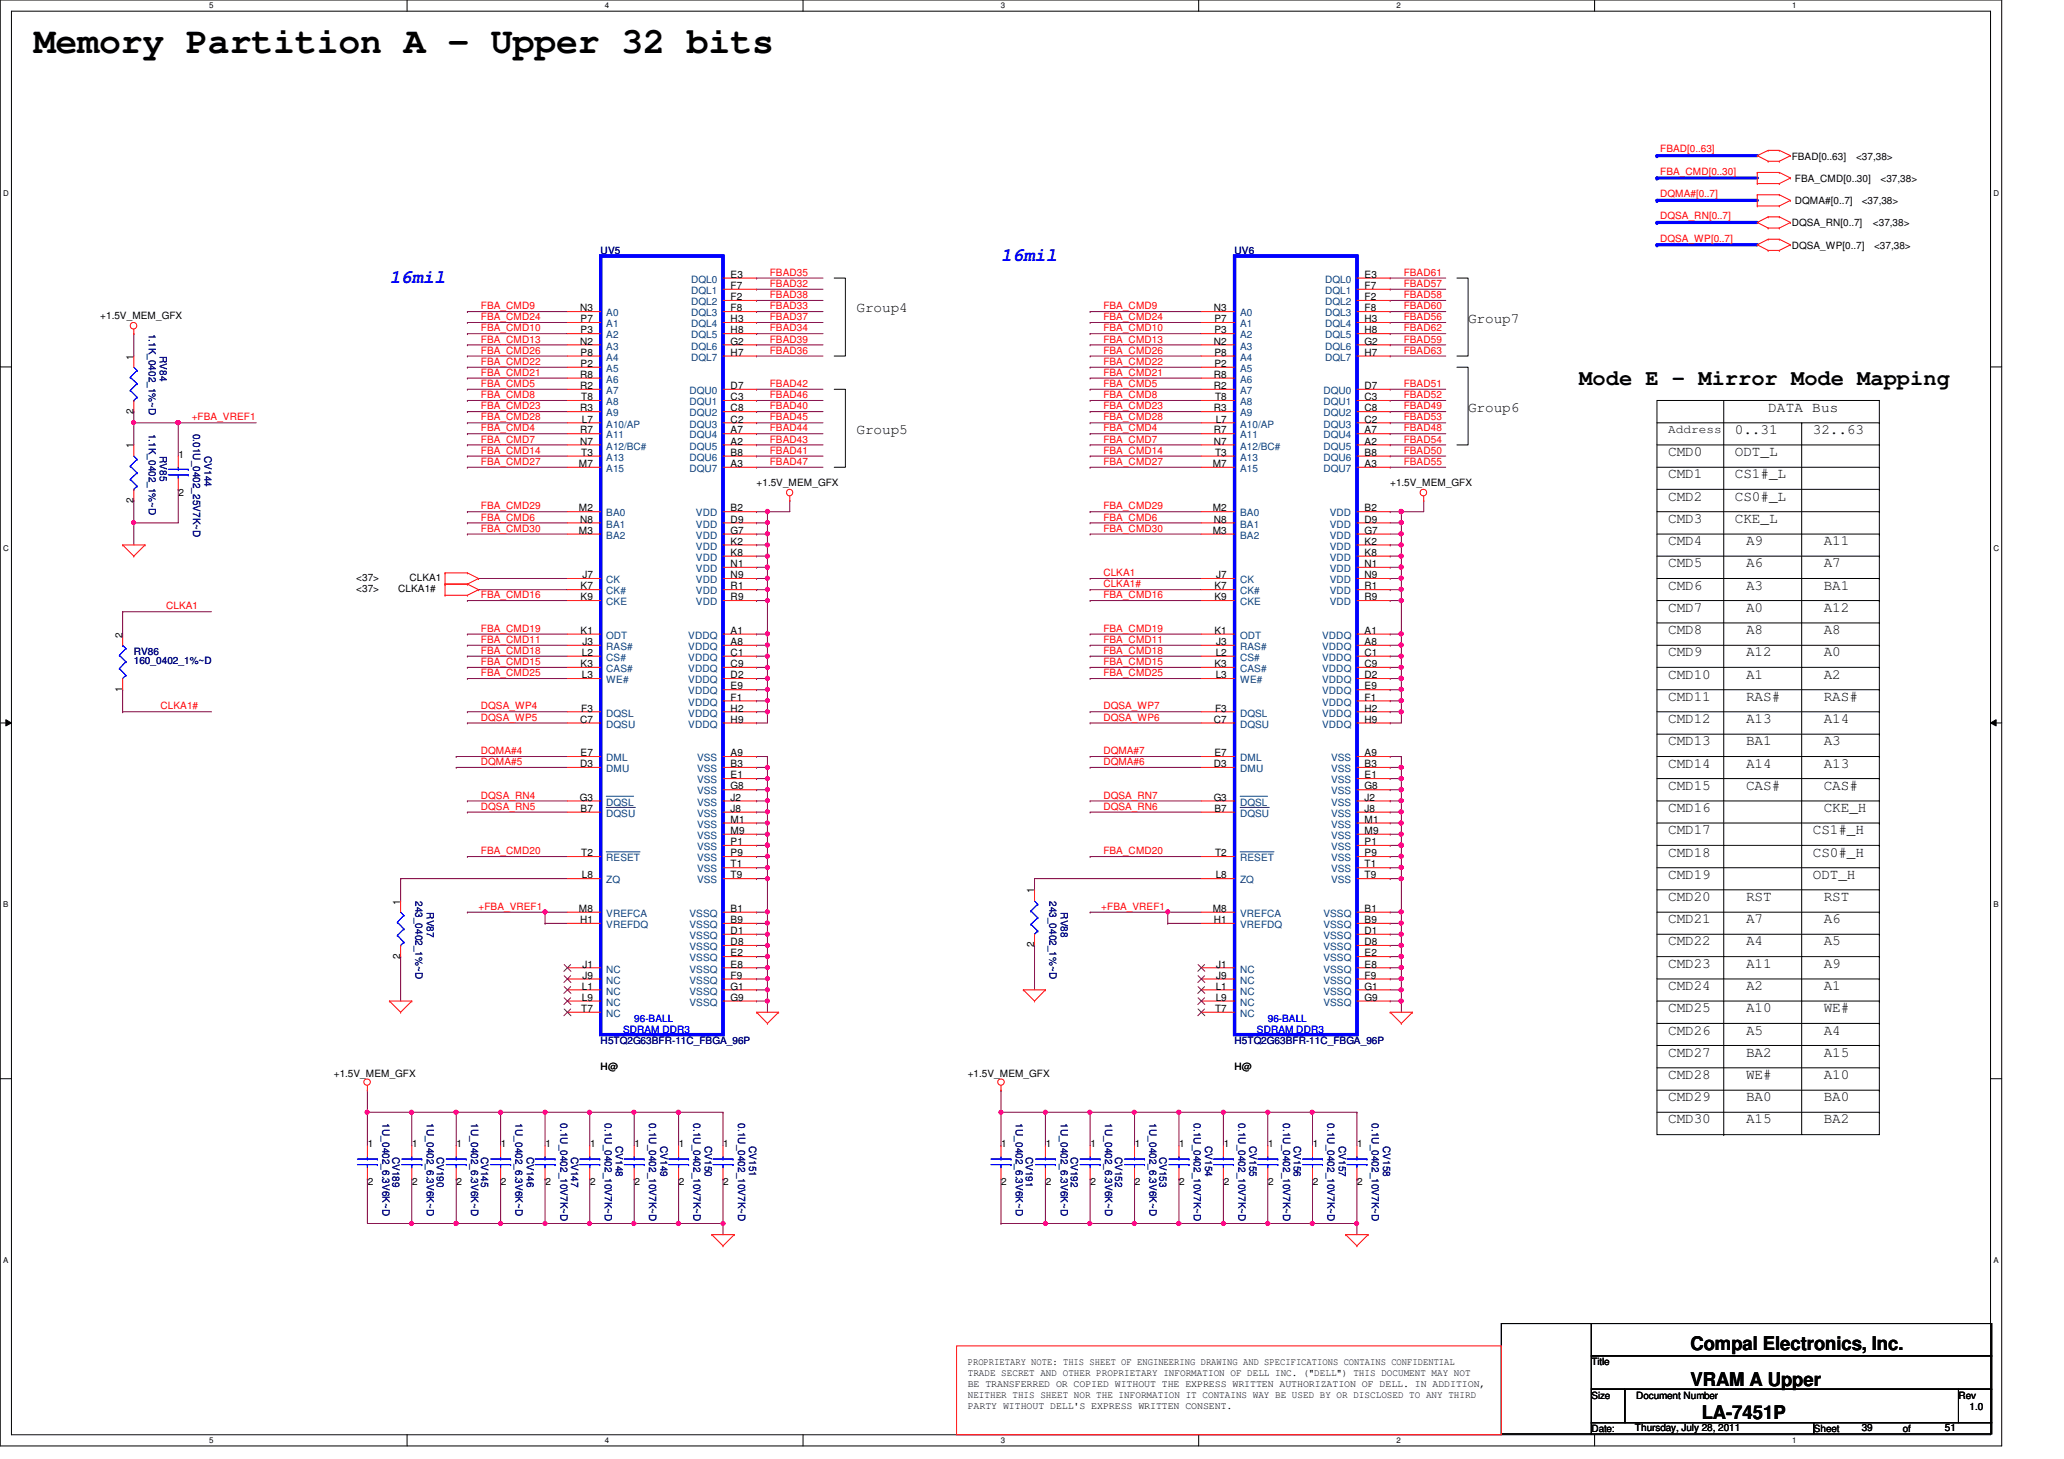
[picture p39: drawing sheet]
<svg xmlns="http://www.w3.org/2000/svg" width="297mm" height="210mm" viewBox="0 0 297 210" stroke-linecap="round" stroke-linejoin="round" font-family="sans-serif">
<defs><g id="words">
<text font-size="5.2" x="4.9" y="7.6">Memory Partition A - Upper 32 bits</text>
<text font-size="3.2" x="227.3" y="55.5">Mode E - Mirror Mode Mapping</text>
<g font-size="2.7" fill="#00f">
<text x="56" y="40.7">16mil</text>
<text x="144.1" y="37.5">16mil</text>
</g>
<g font-size="2.7">
<text x="243.3" y="194.3">Compal Electronics, Inc.</text>
<text x="243.3" y="199.4">VRAM A Upper</text>
<text x="244.9" y="204.2">LA-7451P</text>
</g>
<g font-size="2.1">
<text x="123.3" y="44.8">Group4</text>
<text x="211.3" y="46.4">Group7</text>
<text x="211.3" y="59.2">Group6</text>
<text x="254.5" y="59.2">DATA Bus</text>
<text x="123.3" y="62.4">Group5</text>
<text x="240.1" y="65.6">CMD0</text>
<text x="249.7" y="62.4">0..31</text>
<text x="249.7" y="65.6">ODT_L</text>
<text x="260.9" y="62.4">32..63</text>
<text x="240.1" y="68.8">CMD1</text>
<text x="249.7" y="68.8">CS1#_L</text>
<text x="240.1" y="72">CMD2</text>
<text x="240.1" y="75.2">CMD3</text>
<text x="249.7" y="72">CS0#_L</text>
<text x="249.7" y="75.2">CKE_L</text>
<text x="240.1" y="78.4">CMD4</text>
<text x="240.1" y="81.6">CMD5</text>
<text x="251.3" y="81.6">A6</text>
<text x="251.3" y="78.4">A9</text>
<text x="262.5" y="81.6">A7</text>
<text x="262.5" y="78.4">A11</text>
<text x="240.1" y="84.8">CMD6</text>
<text x="240.1" y="88">CMD7</text>
<text x="251.3" y="84.8">A3</text>
<text x="251.3" y="88">A0</text>
<text x="262.5" y="84.8">BA1</text>
<text x="262.5" y="88">A12</text>
<text x="240.1" y="91.2">CMD8</text>
<text x="240.1" y="94.4">CMD9</text>
<text x="251.3" y="91.2">A8</text>
<text x="251.3" y="94.4">A12</text>
<text x="262.5" y="94.4">A0</text>
<text x="262.5" y="91.2">A8</text>
<text x="240.1" y="97.6">CMD10</text>
<text x="240.1" y="100.8">CMD11</text>
<text x="251.3" y="97.6">A1</text>
<text x="251.3" y="100.8">RAS#</text>
<text x="262.5" y="97.6">A2</text>
<text x="262.5" y="100.8">RAS#</text>
<text x="240.1" y="104">CMD12</text>
<text x="240.1" y="107.2">CMD13</text>
<text x="251.3" y="107.2">BA1</text>
<text x="251.3" y="104">A13</text>
<text x="262.5" y="107.2">A3</text>
<text x="262.5" y="104">A14</text>
<text x="240.1" y="113.6">CMD15</text>
<text x="240.1" y="110.4">CMD14</text>
<text x="251.3" y="113.6">CAS#</text>
<text x="251.3" y="110.4">A14</text>
<text x="262.5" y="110.4">A13</text>
<text x="262.5" y="113.6">CAS#</text>
<text x="240.1" y="116.8">CMD16</text>
<text x="262.5" y="116.8">CKE_H</text>
<text x="240.1" y="120">CMD17</text>
<text x="240.1" y="123.2">CMD18</text>
<text x="260.9" y="120">CS1#_H</text>
<text x="260.9" y="123.2">CS0#_H</text>
<text x="240.1" y="126.4">CMD19</text>
<text x="240.1" y="129.6">CMD20</text>
<text x="251.3" y="129.6">RST</text>
<text x="260.9" y="126.4">ODT_H</text>
<text x="262.5" y="129.6">RST</text>
<text x="240.1" y="132.8">CMD21</text>
<text x="240.1" y="136">CMD22</text>
<text x="251.3" y="132.8">A7</text>
<text x="251.3" y="136">A4</text>
<text x="262.5" y="136">A5</text>
<text x="262.5" y="132.8">A6</text>
<text x="240.1" y="139.2">CMD23</text>
<text x="240.1" y="142.5">CMD24</text>
<text x="251.3" y="139.2">A11</text>
<text x="251.3" y="142.5">A2</text>
<text x="262.5" y="142.5">A1</text>
<text x="262.5" y="139.2">A9</text>
<text x="240.1" y="145.6">CMD25</text>
<text x="240.1" y="148.8">CMD26</text>
<text x="251.3" y="148.8">A5</text>
<text x="251.3" y="145.6">A10</text>
<text x="262.5" y="145.6">WE#</text>
<text x="262.5" y="148.8">A4</text>
<text x="240.1" y="152">CMD27</text>
<text x="240.1" y="155.2">CMD28</text>
<text x="251.3" y="152">BA2</text>
<text x="251.3" y="155.2">WE#</text>
<text x="262.5" y="155.2">A10</text>
<text x="262.5" y="152">A15</text>
<text x="240.1" y="161.6">CMD30</text>
<text x="240.1" y="158.5">CMD29</text>
<text x="251.3" y="158.5">BA0</text>
<text x="251.3" y="161.6">A15</text>
<text x="262.5" y="161.6">BA2</text>
<text x="262.5" y="158.5">BA0</text>
</g>
<text font-size="1.7" x="240.1" y="62.2">Address</text>
<g font-size="1.4" fill="#f00">
<text x="238.9" y="21.9">FBAD[0..63]</text>
<text x="238.9" y="25.1">FBA_CMD[0..30]</text>
<text x="238.9" y="28.4">DQMA#[0..7]</text>
<text x="238.9" y="31.5">DQSA_RN[0..7]</text>
<text x="238.9" y="34.8">DQSA_WP[0..7]</text>
<text x="110.8" y="39.7">FBAD35</text>
<text x="110.8" y="41.3">FBAD32</text>
<text x="202" y="41.3">FBAD57</text>
<text x="202" y="39.7">FBAD61</text>
<text x="69.2" y="46.1">FBA_CMD24</text>
<text x="69.2" y="44.5">FBA_CMD9</text>
<text x="69.2" y="47.7">FBA_CMD10</text>
<text x="110.8" y="42.9">FBAD38</text>
<text x="110.8" y="46.1">FBAD37</text>
<text x="110.8" y="47.7">FBAD34</text>
<text x="110.8" y="44.5">FBAD33</text>
<text x="158.8" y="46.1">FBA_CMD24</text>
<text x="158.8" y="44.5">FBA_CMD9</text>
<text x="158.8" y="47.7">FBA_CMD10</text>
<text x="202" y="42.9">FBAD58</text>
<text x="202" y="47.7">FBAD62</text>
<text x="202" y="44.5">FBAD60</text>
<text x="202" y="46.1">FBAD56</text>
<text x="69.2" y="50.9">FBA_CMD26</text>
<text x="69.2" y="52.5">FBA_CMD22</text>
<text x="69.2" y="49.3">FBA_CMD13</text>
<text x="110.8" y="49.3">FBAD39</text>
<text x="110.8" y="50.9">FBAD36</text>
<text x="158.8" y="50.9">FBA_CMD26</text>
<text x="158.8" y="52.5">FBA_CMD22</text>
<text x="158.8" y="49.3">FBA_CMD13</text>
<text x="202" y="49.3">FBAD59</text>
<text x="202" y="50.9">FBAD63</text>
<text x="69.2" y="58.9">FBA_CMD23</text>
<text x="69.2" y="55.7">FBA_CMD5</text>
<text x="69.2" y="54.1">FBA_CMD21</text>
<text x="69.2" y="57.3">FBA_CMD8</text>
<text x="110.8" y="55.7">FBAD42</text>
<text x="110.8" y="58.9">FBAD40</text>
<text x="110.8" y="57.3">FBAD46</text>
<text x="158.8" y="54.1">FBA_CMD21</text>
<text x="158.8" y="57.3">FBA_CMD8</text>
<text x="158.8" y="55.7">FBA_CMD5</text>
<text x="158.8" y="58.9">FBA_CMD23</text>
<text x="202" y="57.3">FBAD52</text>
<text x="202" y="58.9">FBAD49</text>
<text x="202" y="55.7">FBAD51</text>
<text x="27.6" y="60.5">+FBA_VREF1</text>
<text x="69.2" y="63.7">FBA_CMD7</text>
<text x="69.2" y="62.1">FBA_CMD4</text>
<text x="69.2" y="65.3">FBA_CMD14</text>
<text x="69.2" y="60.5">FBA_CMD28</text>
<text x="110.8" y="63.7">FBAD43</text>
<text x="110.8" y="65.3">FBAD41</text>
<text x="110.8" y="60.5">FBAD45</text>
<text x="110.8" y="62.1">FBAD44</text>
<text x="158.8" y="63.7">FBA_CMD7</text>
<text x="158.8" y="60.5">FBA_CMD28</text>
<text x="158.8" y="62.1">FBA_CMD4</text>
<text x="158.8" y="65.3">FBA_CMD14</text>
<text x="202" y="63.7">FBAD54</text>
<text x="202" y="60.5">FBAD53</text>
<text x="202" y="65.3">FBAD50</text>
<text x="202" y="62.1">FBAD48</text>
<text x="69.2" y="66.9">FBA_CMD27</text>
<text x="110.8" y="66.9">FBAD47</text>
<text x="158.8" y="66.9">FBA_CMD27</text>
<text x="202" y="66.9">FBAD55</text>
<text x="69.2" y="76.5">FBA_CMD30</text>
<text x="69.2" y="73.3">FBA_CMD29</text>
<text x="69.2" y="74.9">FBA_CMD6</text>
<text x="158.8" y="76.5">FBA_CMD30</text>
<text x="158.8" y="73.3">FBA_CMD29</text>
<text x="158.8" y="74.9">FBA_CMD6</text>
<text x="158.8" y="82.9">CLKA1</text>
<text x="23.9" y="87.7">CLKA1</text>
<text x="69.2" y="86.1">FBA_CMD16</text>
<text x="158.8" y="84.5">CLKA1#</text>
<text x="158.8" y="86.1">FBA_CMD16</text>
<text x="69.2" y="92.5">FBA_CMD11</text>
<text x="69.2" y="90.9">FBA_CMD19</text>
<text x="69.2" y="95.7">FBA_CMD15</text>
<text x="69.2" y="94.1">FBA_CMD18</text>
<text x="158.8" y="92.5">FBA_CMD11</text>
<text x="158.8" y="90.9">FBA_CMD19</text>
<text x="158.8" y="95.7">FBA_CMD15</text>
<text x="158.8" y="94.1">FBA_CMD18</text>
<text x="69.2" y="97.3">FBA_CMD25</text>
<text x="158.8" y="97.3">FBA_CMD25</text>
<text x="23.1" y="102.1">CLKA1#</text>
<text x="69.2" y="102.1">DQSA_WP4</text>
<text x="69.2" y="103.7">DQSA_WP5</text>
<text x="158.8" y="103.7">DQSA_WP6</text>
<text x="158.8" y="102.1">DQSA_WP7</text>
<text x="69.2" y="108.5">DQMA#4</text>
<text x="69.2" y="110.1">DQMA#5</text>
<text x="158.8" y="110.1">DQMA#6</text>
<text x="158.8" y="108.5">DQMA#7</text>
<text x="69.2" y="114.9">DQSA_RN4</text>
<text x="69.2" y="116.5">DQSA_RN5</text>
<text x="158.8" y="116.5">DQSA_RN6</text>
<text x="158.8" y="114.9">DQSA_RN7</text>
<text x="69.2" y="122.9">FBA_CMD20</text>
<text x="158.8" y="122.9">FBA_CMD20</text>
<text x="68.9" y="130.9">+FBA_VREF1</text>
<text x="158.5" y="130.9">+FBA_VREF1</text>
</g>
<g font-size="1.4">
<text x="257.8" y="23">FBAD[0..63]</text>
<text x="267.1" y="23">&lt;37,38&gt;</text>
<text x="258.3" y="29.4">DQMA#[0..7]</text>
<text x="258.3" y="26.2">FBA_CMD[0..30]</text>
<text x="267.9" y="29.4">&lt;37,38&gt;</text>
<text x="270.6" y="26.2">&lt;37,38&gt;</text>
<text x="257.8" y="32.6">DQSA_RN[0..7]</text>
<text x="257.8" y="35.8">DQSA_WP[0..7]</text>
<text x="269.5" y="32.6">&lt;37,38&gt;</text>
<text x="269.7" y="35.8">&lt;37,38&gt;</text>
<text x="105.2" y="40">E3</text>
<text x="105.2" y="41.6">F7</text>
<text x="196.4" y="40">E3</text>
<text x="196.4" y="41.6">F7</text>
<text x="14.4" y="45.8">+1.5V_MEM_GFX</text>
<text x="83.5" y="44.8">N3</text>
<text x="83.6" y="46.4">P7</text>
<text x="83.6" y="48">P3</text>
<text x="105.2" y="43.2">F2</text>
<text x="105.2" y="44.8">F8</text>
<text x="105.2" y="46.4">H3</text>
<text x="105.2" y="48">H8</text>
<text x="174.7" y="44.8">N3</text>
<text x="174.8" y="46.4">P7</text>
<text x="174.8" y="48">P3</text>
<text x="196.4" y="43.2">F2</text>
<text x="196.4" y="44.8">F8</text>
<text x="196.4" y="46.4">H3</text>
<text x="196.4" y="48">H8</text>
<text x="19.2" y="51.7" transform="rotate(-90 19.2 51.7)">1</text>
<text x="83.5" y="49.6">N2</text>
<text x="83.6" y="51.2">P8</text>
<text x="83.6" y="52.8">P2</text>
<text x="105.2" y="49.6">G2</text>
<text x="105.2" y="51.2">H7</text>
<text x="174.7" y="49.6">N2</text>
<text x="174.8" y="51.2">P8</text>
<text x="174.8" y="52.8">P2</text>
<text x="196.4" y="49.6">G2</text>
<text x="196.4" y="51.2">H7</text>
<text x="19.2" y="59.5" transform="rotate(-90 19.2 59.5)">2</text>
<text x="83.5" y="54.4">R8</text>
<text x="83.5" y="56">R2</text>
<text x="83.5" y="59.2">R3</text>
<text x="83.6" y="57.6">T8</text>
<text x="105.2" y="57.6">C3</text>
<text x="105.2" y="59.2">C8</text>
<text x="105.2" y="56">D7</text>
<text x="174.7" y="54.4">R8</text>
<text x="174.7" y="56">R2</text>
<text x="174.7" y="59.2">R3</text>
<text x="174.9" y="57.6">T8</text>
<text x="196.4" y="57.6">C3</text>
<text x="196.4" y="59.2">C8</text>
<text x="196.4" y="56">D7</text>
<text x="19.2" y="64.5" transform="rotate(-90 19.2 64.5)">1</text>
<text x="25.7" y="65.8">1</text>
<text x="83.5" y="62.4">R7</text>
<text x="83.5" y="64">N7</text>
<text x="83.6" y="65.6">T3</text>
<text x="83.7" y="60.8">L7</text>
<text x="105.2" y="60.8">C2</text>
<text x="105.2" y="62.4">A7</text>
<text x="105.2" y="64">A2</text>
<text x="105.2" y="65.6">B8</text>
<text x="174.7" y="62.4">R7</text>
<text x="174.7" y="64">N7</text>
<text x="174.9" y="65.6">T3</text>
<text x="175" y="60.8">L7</text>
<text x="196.4" y="60.8">C2</text>
<text x="196.4" y="62.4">A7</text>
<text x="196.4" y="64">A2</text>
<text x="196.4" y="65.6">B8</text>
<text x="25.7" y="71.3">2</text>
<text x="83.3" y="67.2">M7</text>
<text x="105.2" y="67.2">A3</text>
<text x="108.9" y="69.9">+1.5V_MEM_GFX</text>
<text x="174.5" y="67.2">M7</text>
<text x="196.4" y="67.2">A3</text>
<text x="200.1" y="69.9">+1.5V_MEM_GFX</text>
<text x="19.2" y="72.3" transform="rotate(-90 19.2 72.3)">2</text>
<text x="83.3" y="73.6">M2</text>
<text x="83.3" y="76.8">M3</text>
<text x="83.5" y="75.2">N8</text>
<text x="105.2" y="73.6">B2</text>
<text x="105.2" y="75.2">D9</text>
<text x="105.2" y="76.8">G7</text>
<text x="174.5" y="73.6">M2</text>
<text x="174.5" y="76.8">M3</text>
<text x="174.7" y="75.2">N8</text>
<text x="196.4" y="73.6">B2</text>
<text x="196.4" y="75.2">D9</text>
<text x="196.4" y="76.8">G7</text>
<text x="51.3" y="83.6">&lt;37&gt;</text>
<text x="58.9" y="83.6">CLKA1</text>
<text x="83.8" y="83.2">J7</text>
<text x="105.2" y="78.4">K2</text>
<text x="105.2" y="80">K8</text>
<text x="105.2" y="81.6">N1</text>
<text x="105.2" y="83.2">N9</text>
<text x="175" y="83.2">J7</text>
<text x="196.4" y="78.4">K2</text>
<text x="196.4" y="80">K8</text>
<text x="196.4" y="81.6">N1</text>
<text x="196.4" y="83.2">N9</text>
<text x="51.3" y="85.2">&lt;37&gt;</text>
<text x="57.3" y="85.2">CLKA1#</text>
<text x="83.6" y="86.4">K9</text>
<text x="83.6" y="84.8">K7</text>
<text x="105.2" y="84.8">R1</text>
<text x="105.2" y="86.4">R9</text>
<text x="174.8" y="86.4">K9</text>
<text x="174.8" y="84.8">K7</text>
<text x="196.4" y="84.8">R1</text>
<text x="196.4" y="86.4">R9</text>
<text x="17.6" y="91.7" transform="rotate(-90 17.6 91.7)">2</text>
<text x="83.6" y="96">K3</text>
<text x="83.6" y="91.2">K1</text>
<text x="83.7" y="94.4">L2</text>
<text x="83.8" y="92.8">J3</text>
<text x="105.2" y="91.2">A1</text>
<text x="105.2" y="92.8">A8</text>
<text x="105.2" y="94.4">C1</text>
<text x="105.2" y="96">C9</text>
<text x="174.8" y="96">K3</text>
<text x="174.8" y="91.2">K1</text>
<text x="175" y="94.4">L2</text>
<text x="175" y="92.8">J3</text>
<text x="196.4" y="91.2">A1</text>
<text x="196.4" y="92.8">A8</text>
<text x="196.4" y="94.4">C1</text>
<text x="196.4" y="96">C9</text>
<text x="17.6" y="99.5" transform="rotate(-90 17.6 99.5)">1</text>
<text x="83.7" y="97.6">L3</text>
<text x="105.2" y="99.2">E9</text>
<text x="105.2" y="100.8">F1</text>
<text x="105.2" y="97.6">D2</text>
<text x="175" y="97.6">L3</text>
<text x="196.4" y="99.2">E9</text>
<text x="196.4" y="100.8">F1</text>
<text x="196.4" y="97.6">D2</text>
<text x="83.5" y="104">C7</text>
<text x="83.6" y="102.4">F3</text>
<text x="105.2" y="102.4">H2</text>
<text x="105.2" y="104">H9</text>
<text x="174.7" y="104">C7</text>
<text x="174.9" y="102.4">F3</text>
<text x="196.4" y="102.4">H2</text>
<text x="196.4" y="104">H9</text>
<text x="83.5" y="110.4">D3</text>
<text x="83.6" y="108.8">E7</text>
<text x="105.2" y="108.8">A9</text>
<text x="105.2" y="112">E1</text>
<text x="105.2" y="110.4">B3</text>
<text x="105.2" y="113.6">G8</text>
<text x="174.7" y="110.4">D3</text>
<text x="174.8" y="108.8">E7</text>
<text x="196.4" y="108.8">A9</text>
<text x="196.4" y="112">E1</text>
<text x="196.4" y="110.4">B3</text>
<text x="196.4" y="113.6">G8</text>
<text x="83.4" y="115.2">G3</text>
<text x="83.6" y="116.8">B7</text>
<text x="105.2" y="115.2">J2</text>
<text x="105.2" y="116.8">J8</text>
<text x="105.2" y="118.4">M1</text>
<text x="105.2" y="120">M9</text>
<text x="174.7" y="115.2">G3</text>
<text x="174.8" y="116.8">B7</text>
<text x="196.4" y="115.2">J2</text>
<text x="196.4" y="116.8">J8</text>
<text x="196.4" y="118.4">M1</text>
<text x="196.4" y="120">M9</text>
<text x="83.6" y="123.2">T2</text>
<text x="105.2" y="121.6">P1</text>
<text x="105.2" y="123.2">P9</text>
<text x="105.2" y="124.8">T1</text>
<text x="174.9" y="123.2">T2</text>
<text x="196.4" y="121.6">P1</text>
<text x="196.4" y="123.2">P9</text>
<text x="196.4" y="124.8">T1</text>
<text x="57.6" y="130.1" transform="rotate(-90 57.6 130.1)">1</text>
<text x="83.3" y="131.2">M8</text>
<text x="83.7" y="126.4">L8</text>
<text x="105.2" y="131.2">B1</text>
<text x="105.2" y="126.4">T9</text>
<text x="148.8" y="128.5" transform="rotate(-90 148.8 128.5)">1</text>
<text x="174.5" y="131.2">M8</text>
<text x="175" y="126.4">L8</text>
<text x="196.4" y="131.2">B1</text>
<text x="196.4" y="126.4">T9</text>
<text x="57.6" y="137.9" transform="rotate(-90 57.6 137.9)">2</text>
<text x="83.5" y="132.8">H1</text>
<text x="105.2" y="134.4">D1</text>
<text x="105.2" y="132.8">B9</text>
<text x="105.2" y="136">D8</text>
<text x="105.2" y="137.6">E2</text>
<text x="148.8" y="136.3" transform="rotate(-90 148.8 136.3)">2</text>
<text x="174.7" y="132.8">H1</text>
<text x="196.4" y="134.4">D1</text>
<text x="196.4" y="132.8">B9</text>
<text x="196.4" y="136">D8</text>
<text x="196.4" y="137.6">E2</text>
<text x="83.7" y="142.4">L1</text>
<text x="83.7" y="144">L9</text>
<text x="83.8" y="139.2">J1</text>
<text x="83.8" y="140.8">J9</text>
<text x="105.2" y="139.2">E8</text>
<text x="105.2" y="140.8">F9</text>
<text x="105.2" y="142.4">G1</text>
<text x="105.2" y="144">G9</text>
<text x="175" y="142.4">L1</text>
<text x="175" y="144">L9</text>
<text x="175" y="139.2">J1</text>
<text x="175" y="140.8">J9</text>
<text x="196.4" y="139.2">E8</text>
<text x="196.4" y="140.8">F9</text>
<text x="196.4" y="142.4">G1</text>
<text x="196.4" y="144">G9</text>
<text x="83.6" y="145.6">T7</text>
<text x="174.9" y="145.6">T7</text>
<text x="48" y="155">+1.5V_MEM_GFX</text>
<text x="86.4" y="154">H@</text>
<text x="139.3" y="155">+1.5V_MEM_GFX</text>
<text x="177.7" y="154">H@</text>
<text x="52.9" y="165">1</text>
<text x="59.3" y="165">1</text>
<text x="65.7" y="165">1</text>
<text x="72.1" y="165">1</text>
<text x="78.5" y="165">1</text>
<text x="84.9" y="165">1</text>
<text x="91.3" y="165">1</text>
<text x="97.7" y="165">1</text>
<text x="104.1" y="165">1</text>
<text x="144.1" y="165">1</text>
<text x="150.5" y="165">1</text>
<text x="156.9" y="165">1</text>
<text x="163.3" y="165">1</text>
<text x="169.7" y="165">1</text>
<text x="176.1" y="165">1</text>
<text x="182.5" y="165">1</text>
<text x="188.9" y="165">1</text>
<text x="195.3" y="165">1</text>
<text x="52.9" y="170.5">2</text>
<text x="59.3" y="170.5">2</text>
<text x="65.7" y="170.5">2</text>
<text x="72.1" y="170.5">2</text>
<text x="78.5" y="170.5">2</text>
<text x="84.9" y="170.5">2</text>
<text x="91.3" y="170.5">2</text>
<text x="97.7" y="170.5">2</text>
<text x="104.1" y="170.5">2</text>
<text x="144.1" y="170.5">2</text>
<text x="150.5" y="170.5">2</text>
<text x="156.9" y="170.5">2</text>
<text x="163.3" y="170.5">2</text>
<text x="169.7" y="170.5">2</text>
<text x="176.1" y="170.5">2</text>
<text x="182.5" y="170.5">2</text>
<text x="188.9" y="170.5">2</text>
<text x="195.3" y="170.5">2</text>
<text x="139.3" y="196.4">PROPRIETARY NOTE: THIS SHEET OF ENGINEERING DRAWING AND SPECIFICATIONS CONTAINS CONFIDENTIAL</text>
<text x="139.3" y="198">TRADE SECRET AND OTHER PROPRIETARY INFORMATION OF DELL INC. (&quot;DELL&quot;) THIS DOCUMENT MAY NOT</text>
<text x="229" y="196.4">Title</text>
<text x="139.3" y="199.6">BE TRANSFERRED OR COPIED WITHOUT THE EXPRESS WRITTEN AUTHORIZATION OF DELL. IN ADDITION,</text>
<text x="139.3" y="201.1">NEITHER THIS SHEET NOR THE INFORMATION IT CONTAINS WAY BE USED BY OR DISCLOSED TO ANY THIRD</text>
<text x="139.3" y="202.7">PARTY WITHOUT DELL'S EXPRESS WRITTEN CONSENT.</text>
<text x="229" y="201.2">Size</text>
<text x="235.5" y="201.2">Document Number</text>
<text x="281.9" y="201.2">Rev</text>
<text x="283.5" y="202.8">1.0</text>
<text x="229" y="206">Date:</text>
<text x="235.3" y="205.9">Thursday, July 28, 2011</text>
<text x="261" y="206">Sheet</text>
<text x="267.9" y="205.9">39</text>
<text x="273.9" y="206">of</text>
<text x="279.9" y="205.9">51</text>
</g>
<g font-size="1.4" fill="#000080">
<text x="86.4" y="36.6">UV5</text>
<text x="177.7" y="36.6">UV6</text>
<text x="21.4" y="48" transform="rotate(90 21.4 48)">1.1K_0402_1%~D</text>
<text x="23" y="51.2" transform="rotate(90 23 51.2)">RV84</text>
<text x="21.4" y="62.4" transform="rotate(90 21.4 62.4)">1.1K_0402_1%~D</text>
<text x="23" y="65.6" transform="rotate(90 23 65.6)">RV85</text>
<text x="27.8" y="62.4" transform="rotate(90 27.8 62.4)">0.01U_0402_25V7K~D</text>
<text x="29.4" y="65.6" transform="rotate(90 29.4 65.6)">CV144</text>
<text x="19.3" y="94.2">RV86</text>
<text x="19.3" y="95.5">160_0402_1%~D</text>
<text x="59.8" y="129.6" transform="rotate(90 59.8 129.6)">243_0402_1%~D</text>
<text x="61.4" y="131.2" transform="rotate(90 61.4 131.2)">RV87</text>
<text x="151" y="129.6" transform="rotate(90 151 129.6)">243_0402_1%~D</text>
<text x="152.7" y="131.2" transform="rotate(90 152.7 131.2)">RV88</text>
<text x="86.4" y="150.2">H5TQ2G63BFR-11C_FBGA_96P</text>
<text x="177.7" y="150.2">H5TQ2G63BFR-11C_FBGA_96P</text>
<text x="55" y="161.6" transform="rotate(90 55 161.6)">1U_0402_6.3V6K~D</text>
<text x="61.4" y="161.6" transform="rotate(90 61.4 161.6)">1U_0402_6.3V6K~D</text>
<text x="67.8" y="161.6" transform="rotate(90 67.8 161.6)">1U_0402_6.3V6K~D</text>
<text x="74.2" y="161.6" transform="rotate(90 74.2 161.6)">1U_0402_6.3V6K~D</text>
<text x="80.6" y="161.6" transform="rotate(90 80.6 161.6)">0.1U_0402_10V7K~D</text>
<text x="87" y="161.6" transform="rotate(90 87 161.6)">0.1U_0402_10V7K~D</text>
<text x="93.4" y="161.6" transform="rotate(90 93.4 161.6)">0.1U_0402_10V7K~D</text>
<text x="99.8" y="161.6" transform="rotate(90 99.8 161.6)">0.1U_0402_10V7K~D</text>
<text x="106.2" y="161.6" transform="rotate(90 106.2 161.6)">0.1U_0402_10V7K~D</text>
<text x="146.2" y="161.6" transform="rotate(90 146.2 161.6)">1U_0402_6.3V6K~D</text>
<text x="152.7" y="161.6" transform="rotate(90 152.7 161.6)">1U_0402_6.3V6K~D</text>
<text x="159" y="161.6" transform="rotate(90 159 161.6)">1U_0402_6.3V6K~D</text>
<text x="165.4" y="161.6" transform="rotate(90 165.4 161.6)">1U_0402_6.3V6K~D</text>
<text x="171.8" y="161.6" transform="rotate(90 171.8 161.6)">0.1U_0402_10V7K~D</text>
<text x="178.2" y="161.6" transform="rotate(90 178.2 161.6)">0.1U_0402_10V7K~D</text>
<text x="184.7" y="161.6" transform="rotate(90 184.7 161.6)">0.1U_0402_10V7K~D</text>
<text x="191" y="161.6" transform="rotate(90 191 161.6)">0.1U_0402_10V7K~D</text>
<text x="197.4" y="161.6" transform="rotate(90 197.4 161.6)">0.1U_0402_10V7K~D</text>
<text x="56.5" y="166.4" transform="rotate(90 56.5 166.4)">CV189</text>
<text x="62.9" y="166.4" transform="rotate(90 62.9 166.4)">CV190</text>
<text x="69.3" y="166.4" transform="rotate(90 69.3 166.4)">CV145</text>
<text x="75.8" y="166.4" transform="rotate(90 75.8 166.4)">CV146</text>
<text x="82.2" y="166.4" transform="rotate(90 82.2 166.4)">CV147</text>
<text x="88.6" y="164.8" transform="rotate(90 88.6 164.8)">CV148</text>
<text x="95" y="164.8" transform="rotate(90 95 164.8)">CV149</text>
<text x="101.4" y="164.8" transform="rotate(90 101.4 164.8)">CV150</text>
<text x="107.8" y="164.8" transform="rotate(90 107.8 164.8)">CV151</text>
<text x="147.7" y="166.4" transform="rotate(90 147.7 166.4)">CV191</text>
<text x="154.1" y="166.4" transform="rotate(90 154.1 166.4)">CV192</text>
<text x="160.5" y="166.4" transform="rotate(90 160.5 166.4)">CV152</text>
<text x="166.9" y="166.4" transform="rotate(90 166.9 166.4)">CV153</text>
<text x="173.4" y="164.8" transform="rotate(90 173.4 164.8)">CV154</text>
<text x="179.8" y="164.8" transform="rotate(90 179.8 164.8)">CV155</text>
<text x="186.2" y="164.8" transform="rotate(90 186.2 164.8)">CV156</text>
<text x="192.7" y="164.8" transform="rotate(90 192.7 164.8)">CV157</text>
<text x="199" y="164.8" transform="rotate(90 199 164.8)">CV158</text>
</g>
<g font-size="1.4" fill="#004080">
<text x="99.5" y="40.7">DQL0</text>
<text x="190.7" y="40.7">DQL0</text>
<text x="87.2" y="45.5">A0</text>
<text x="87.2" y="47.1">A1</text>
<text x="99.5" y="42.3">DQL1</text>
<text x="99.5" y="43.9">DQL2</text>
<text x="99.5" y="45.5">DQL3</text>
<text x="99.5" y="47.1">DQL4</text>
<text x="178.5" y="45.5">A0</text>
<text x="178.5" y="47.1">A1</text>
<text x="190.7" y="42.3">DQL1</text>
<text x="190.7" y="43.9">DQL2</text>
<text x="190.7" y="45.5">DQL3</text>
<text x="190.7" y="47.1">DQL4</text>
<text x="87.2" y="48.7">A2</text>
<text x="87.2" y="50.3">A3</text>
<text x="87.2" y="51.9">A4</text>
<text x="87.2" y="53.5">A5</text>
<text x="99.5" y="48.7">DQL5</text>
<text x="99.5" y="50.3">DQL6</text>
<text x="99.5" y="51.9">DQL7</text>
<text x="178.5" y="48.7">A2</text>
<text x="178.5" y="50.3">A3</text>
<text x="178.5" y="51.9">A4</text>
<text x="178.5" y="53.5">A5</text>
<text x="190.7" y="48.7">DQL5</text>
<text x="190.7" y="50.3">DQL6</text>
<text x="190.7" y="51.9">DQL7</text>
<text x="87.2" y="55.1">A6</text>
<text x="87.2" y="56.7">A7</text>
<text x="87.2" y="58.3">A8</text>
<text x="87.2" y="59.9">A9</text>
<text x="99.2" y="58.3">DQU1</text>
<text x="99.2" y="59.9">DQU2</text>
<text x="99.2" y="56.7">DQU0</text>
<text x="178.5" y="55.1">A6</text>
<text x="178.5" y="56.7">A7</text>
<text x="178.5" y="58.3">A8</text>
<text x="178.5" y="59.9">A9</text>
<text x="190.5" y="58.3">DQU1</text>
<text x="190.5" y="59.9">DQU2</text>
<text x="190.5" y="56.7">DQU0</text>
<text x="87.2" y="61.5">A10/AP</text>
<text x="87.2" y="63.1">A11</text>
<text x="87.2" y="64.7">A12/BC#</text>
<text x="99.2" y="61.5">DQU3</text>
<text x="99.2" y="63.1">DQU4</text>
<text x="99.2" y="64.7">DQU5</text>
<text x="178.5" y="61.5">A10/AP</text>
<text x="178.5" y="63.1">A11</text>
<text x="178.5" y="64.7">A12/BC#</text>
<text x="190.5" y="61.5">DQU3</text>
<text x="190.5" y="63.1">DQU4</text>
<text x="190.5" y="64.7">DQU5</text>
<text x="87.2" y="66.3">A13</text>
<text x="87.2" y="67.9">A15</text>
<text x="99.2" y="66.3">DQU6</text>
<text x="99.2" y="67.9">DQU7</text>
<text x="178.5" y="66.3">A13</text>
<text x="178.5" y="67.9">A15</text>
<text x="190.5" y="66.3">DQU6</text>
<text x="190.5" y="67.9">DQU7</text>
<text x="87.2" y="74.3">BA0</text>
<text x="87.2" y="75.9">BA1</text>
<text x="87.2" y="77.5">BA2</text>
<text x="100.2" y="74.3">VDD</text>
<text x="100.2" y="75.9">VDD</text>
<text x="100.2" y="77.5">VDD</text>
<text x="178.5" y="74.3">BA0</text>
<text x="178.5" y="75.9">BA1</text>
<text x="178.5" y="77.5">BA2</text>
<text x="191.4" y="74.3">VDD</text>
<text x="191.4" y="75.9">VDD</text>
<text x="191.4" y="77.5">VDD</text>
<text x="87.2" y="83.9">CK</text>
<text x="100.2" y="79.1">VDD</text>
<text x="100.2" y="80.7">VDD</text>
<text x="100.2" y="82.3">VDD</text>
<text x="100.2" y="83.9">VDD</text>
<text x="178.5" y="83.9">CK</text>
<text x="191.4" y="79.1">VDD</text>
<text x="191.4" y="80.7">VDD</text>
<text x="191.4" y="82.3">VDD</text>
<text x="191.4" y="83.9">VDD</text>
<text x="87.2" y="87.1">CKE</text>
<text x="87.2" y="85.5">CK#</text>
<text x="100.2" y="85.5">VDD</text>
<text x="100.2" y="87.1">VDD</text>
<text x="178.5" y="87.1">CKE</text>
<text x="178.5" y="85.5">CK#</text>
<text x="191.4" y="85.5">VDD</text>
<text x="191.4" y="87.1">VDD</text>
<text x="87.2" y="95.1">CS#</text>
<text x="87.2" y="93.5">RAS#</text>
<text x="87.2" y="91.9">ODT</text>
<text x="99.1" y="91.9">VDDQ</text>
<text x="99.1" y="93.5">VDDQ</text>
<text x="99.1" y="95.1">VDDQ</text>
<text x="178.5" y="95.1">CS#</text>
<text x="178.5" y="93.5">RAS#</text>
<text x="178.5" y="91.9">ODT</text>
<text x="190.3" y="91.9">VDDQ</text>
<text x="190.3" y="93.5">VDDQ</text>
<text x="190.3" y="95.1">VDDQ</text>
<text x="87.2" y="98.3">WE#</text>
<text x="87.2" y="96.7">CAS#</text>
<text x="99.1" y="96.7">VDDQ</text>
<text x="99.1" y="99.9">VDDQ</text>
<text x="99.1" y="101.5">VDDQ</text>
<text x="99.1" y="98.3">VDDQ</text>
<text x="178.5" y="98.3">WE#</text>
<text x="178.5" y="96.7">CAS#</text>
<text x="190.3" y="96.7">VDDQ</text>
<text x="190.3" y="99.9">VDDQ</text>
<text x="190.3" y="101.5">VDDQ</text>
<text x="190.3" y="98.3">VDDQ</text>
<text x="87.2" y="103.1">DQSL</text>
<text x="87.2" y="104.7">DQSU</text>
<text x="99.1" y="103.1">VDDQ</text>
<text x="99.1" y="104.7">VDDQ</text>
<text x="178.5" y="103.1">DQSL</text>
<text x="178.5" y="104.7">DQSU</text>
<text x="190.3" y="103.1">VDDQ</text>
<text x="190.3" y="104.7">VDDQ</text>
<text x="87.2" y="111.1">DMU</text>
<text x="87.2" y="109.5">DML</text>
<text x="100.3" y="109.5">VSS</text>
<text x="100.3" y="112.7">VSS</text>
<text x="100.3" y="111.1">VSS</text>
<text x="178.5" y="111.1">DMU</text>
<text x="178.5" y="109.5">DML</text>
<text x="191.6" y="109.5">VSS</text>
<text x="191.6" y="112.7">VSS</text>
<text x="191.6" y="111.1">VSS</text>
<text x="87.2" y="117.5">DQSU</text>
<text x="87.2" y="115.9">DQSL</text>
<text x="100.3" y="114.3">VSS</text>
<text x="100.3" y="115.9">VSS</text>
<text x="100.3" y="117.5">VSS</text>
<text x="100.3" y="119.1">VSS</text>
<text x="178.5" y="117.5">DQSU</text>
<text x="178.5" y="115.9">DQSL</text>
<text x="191.6" y="114.3">VSS</text>
<text x="191.6" y="115.9">VSS</text>
<text x="191.6" y="117.5">VSS</text>
<text x="191.6" y="119.1">VSS</text>
<text x="87.2" y="123.9">RESET</text>
<text x="100.3" y="120.7">VSS</text>
<text x="100.3" y="122.3">VSS</text>
<text x="100.3" y="123.9">VSS</text>
<text x="100.3" y="125.5">VSS</text>
<text x="178.5" y="123.9">RESET</text>
<text x="191.6" y="120.7">VSS</text>
<text x="191.6" y="122.3">VSS</text>
<text x="191.6" y="123.9">VSS</text>
<text x="191.6" y="125.5">VSS</text>
<text x="87.2" y="131.9">VREFCA</text>
<text x="87.2" y="127.1">ZQ</text>
<text x="99.2" y="131.9">VSSQ</text>
<text x="100.3" y="127.1">VSS</text>
<text x="178.5" y="131.9">VREFCA</text>
<text x="178.5" y="127.1">ZQ</text>
<text x="190.5" y="131.9">VSSQ</text>
<text x="191.6" y="127.1">VSS</text>
<text x="87.2" y="133.5">VREFDQ</text>
<text x="99.2" y="135.1">VSSQ</text>
<text x="99.2" y="133.5">VSSQ</text>
<text x="99.2" y="136.7">VSSQ</text>
<text x="178.5" y="133.5">VREFDQ</text>
<text x="190.5" y="135.1">VSSQ</text>
<text x="190.5" y="133.5">VSSQ</text>
<text x="190.5" y="136.7">VSSQ</text>
<text x="87.2" y="139.9">NC</text>
<text x="87.2" y="141.5">NC</text>
<text x="87.2" y="143.1">NC</text>
<text x="99.2" y="138.3">VSSQ</text>
<text x="99.2" y="139.9">VSSQ</text>
<text x="99.2" y="141.5">VSSQ</text>
<text x="99.2" y="143.1">VSSQ</text>
<text x="178.5" y="139.9">NC</text>
<text x="178.5" y="141.5">NC</text>
<text x="178.5" y="143.1">NC</text>
<text x="190.5" y="138.3">VSSQ</text>
<text x="190.5" y="139.9">VSSQ</text>
<text x="190.5" y="141.5">VSSQ</text>
<text x="190.5" y="143.1">VSSQ</text>
<text x="87.2" y="146.3">NC</text>
<text x="87.2" y="144.7">NC</text>
<text x="99.2" y="144.7">VSSQ</text>
<text x="178.5" y="146.3">NC</text>
<text x="178.5" y="144.7">NC</text>
<text x="190.5" y="144.7">VSSQ</text>
</g>
<g font-size="1.4" fill="#00f">
<text x="89.7" y="148.6">SDRAM DDR3</text>
<text x="91.3" y="147">96-BALL</text>
<text x="180.9" y="148.6">SDRAM DDR3</text>
<text x="182.5" y="147">96-BALL</text>
</g>
<g font-size="1.1">
<text x="30.1" y="1.1">5</text>
<text x="87" y="1.1">4</text>
<text x="144" y="1.1">3</text>
<text x="201" y="1.1">2</text>
<text x="257.9" y="1.1">1</text>
<text x=".5" y="28.2">D</text>
<text x="286.9" y="28.2">D</text>
<text x=".5" y="79.3">C</text>
<text x="286.9" y="79.3">C</text>
<text x=".5" y="130.6">B</text>
<text x="286.9" y="130.6">B</text>
<text x=".5" y="181.7">A</text>
<text x="286.9" y="181.7">A</text>
<text x="30.1" y="207.6">5</text>
<text x="87" y="207.6">4</text>
<text x="144" y="207.6">3</text>
<text x="201" y="207.6">2</text>
<text x="257.9" y="207.6">1</text>
</g>
</g></defs>
<path d="M0 0h288.1v208h-288.1zM1.6 1.6h284.9v204.8h-284.9z" fill="none" stroke="#000" stroke-width=".14"/>
<g fill="#fff">
<path d="M30.1 .2h.6v1.2h-.6z"/>
<path d="M30.1 206.6h.6v1.2h-.6z"/>
</g>
<path d="M58.6 0v1.6M58.6 206.4v1.6" fill="none" stroke="#000" stroke-width=".14"/>
<g fill="#fff">
<path d="M87 .2h.6v1.2h-.6z"/>
<path d="M87 206.6h.6v1.2h-.6z"/>
</g>
<path d="M115.6 0v1.6M115.6 206.4v1.6" fill="none" stroke="#000" stroke-width=".14"/>
<g fill="#fff">
<path d="M144 .2h.6v1.2h-.6z"/>
<path d="M144 206.6h.6v1.2h-.6z"/>
</g>
<path d="M172.5 0v1.6M172.5 206.4v1.6" fill="none" stroke="#000" stroke-width=".14"/>
<g fill="#fff">
<path d="M201 .2h.5v1.2h-.5z"/>
<path d="M201 206.6h.5v1.2h-.5z"/>
</g>
<path d="M229.5 0v1.6M229.5 206.4v1.6" fill="none" stroke="#000" stroke-width=".14"/>
<g fill="#fff">
<path d="M257.9 .2h.6v1.2h-.6z"/>
<path d="M257.9 206.6h.6v1.2h-.6z"/>
<path d="M.5 27.2h.7v1.2h-.7z"/>
<path d="M286.9 27.2h.8v1.2h-.8z"/>
<path d="M.5 78.4h.7v1.1h-.7z"/>
<path d="M286.9 78.4h.8v1.1h-.8z"/>
</g>
<path d="M0 52.8h1.6M286.5 52.8h1.6" fill="none" stroke="#000" stroke-width=".14"/>
<g fill="#fff">
<path d="M.5 129.6h.7v1.2h-.7z"/>
<path d="M286.9 129.6h.7v1.2h-.7z"/>
</g>
<path d="M0 104h1.6M.8 103.5l.8 .5-.8 .4zM286.5 104l.8-.5v.9zM286.5 104h1.6" fill="none" stroke="#000" stroke-width=".14"/>
<path d="M.8 103.5l.8 .5-.8 .4zM286.5 104l.8-.5v.9z" fill="#000"/>
<g fill="#fff">
<path d="M.5 180.8h.7v1.1h-.7z"/>
<path d="M286.9 180.8h.7v1.1h-.7z"/>
</g>
<path d="M0 155.2h1.6M286.5 155.2h1.6" fill="none" stroke="#000" stroke-width=".14"/>
<path d="M113.7 72h.1M113.7 72v1.6M110.4 124.8h.1M110.4 124.8v1.6" fill="none" stroke="#800040" stroke-width=".14"/>
<circle cx="110.4" cy="126.4" r=".3" fill="#f0f"/>
<circle cx="110.4" cy="126.4" r=".3" fill="none" stroke="#f0f" stroke-width=".14"/>
<circle cx="110.4" cy="124.8" r=".3" fill="#f0f"/>
<circle cx="110.4" cy="124.8" r=".3" fill="none" stroke="#f0f" stroke-width=".14"/>
<path d="M108.9 123.2h.1M110.4 121.6h.1M110.4 121.6v1.6h-1.5" fill="none" stroke="#800040" stroke-width=".14"/>
<circle cx="110.4" cy="121.6" r=".31" fill="#f0f"/>
<circle cx="110.4" cy="121.6" r=".31" fill="none" stroke="#f0f" stroke-width=".14"/>
<path d="M108.9 121.6h.1M108.9 126.4h.1M108.9 121.6h1.5M108.9 126.4h1.5M110.4 123.2h.1M110.4 123.2v1.6" fill="none" stroke="#800040" stroke-width=".14"/>
<circle cx="110.4" cy="123.2" r=".3" fill="#f0f"/>
<circle cx="110.4" cy="123.2" r=".3" fill="none" stroke="#f0f" stroke-width=".14"/>
<path d="M110.4 73.6h.1M110.4 73.6h3.3M108.9 124.8h.1M108.9 124.8h1.5" fill="none" stroke="#800040" stroke-width=".14"/>
<circle cx="110.4" cy="73.6" r=".31" fill="#f0f"/>
<circle cx="110.4" cy="73.6" r=".31" fill="none" stroke="#f0f" stroke-width=".14"/>
<path d="M108.9 80h.1M108.9 80h1.5" fill="none" stroke="#800040" stroke-width=".14"/>
<circle cx="110.4" cy="80" r=".3" fill="#f0f"/>
<circle cx="110.4" cy="80" r=".3" fill="none" stroke="#f0f" stroke-width=".14"/>
<path d="M110.4 78.4h.1M110.4 78.4v1.6" fill="none" stroke="#800040" stroke-width=".14"/>
<circle cx="110.4" cy="78.4" r=".3" fill="#f0f"/>
<circle cx="110.4" cy="78.4" r=".3" fill="none" stroke="#f0f" stroke-width=".14"/>
<path d="M110.4 84.8h.1M110.4 84.8v1.6" fill="none" stroke="#800040" stroke-width=".14"/>
<circle cx="110.4" cy="84.8" r=".3" fill="#f0f"/>
<circle cx="110.4" cy="84.8" r=".3" fill="none" stroke="#f0f" stroke-width=".14"/>
<path d="M110.4 75.2h.1M110.4 75.2v1.6M110.4 80h.1M110.4 83.2h.1M110.4 80v1.6M110.4 83.2v1.6" fill="none" stroke="#800040" stroke-width=".14"/>
<circle cx="110.4" cy="83.2" r=".3" fill="#f0f"/>
<circle cx="110.4" cy="83.2" r=".3" fill="none" stroke="#f0f" stroke-width=".14"/>
<path d="M108.9 76.8h.1M108.9 76.8h1.5" fill="none" stroke="#800040" stroke-width=".14"/>
<circle cx="110.4" cy="76.8" r=".3" fill="#f0f"/>
<circle cx="110.4" cy="76.8" r=".3" fill="none" stroke="#f0f" stroke-width=".14"/>
<path d="M108.9 86.4h.1M108.9 86.4h1.5M110.4 81.6h.1M110.4 81.6v1.6" fill="none" stroke="#800040" stroke-width=".14"/>
<circle cx="110.4" cy="81.6" r=".31" fill="#f0f"/>
<circle cx="110.4" cy="81.6" r=".31" fill="none" stroke="#f0f" stroke-width=".14"/>
<path d="M110.4 73.6h.1M110.4 73.6v1.6" fill="none" stroke="#800040" stroke-width=".14"/>
<circle cx="110.4" cy="75.2" r=".3" fill="#f0f"/>
<circle cx="110.4" cy="75.2" r=".3" fill="none" stroke="#f0f" stroke-width=".14"/>
<g fill="none" stroke="#800040" stroke-width=".14">
<path d="M108.9 75.2h.1M108.9 78.4h.1M108.9 73.6h.1M108.9 75.2h1.5M108.9 78.4h1.5M108.9 73.6h1.5M108.9 81.6h.1M108.9 83.2h.1M108.9 84.8h.1M108.9 81.6h1.5M108.9 83.2h1.5M108.9 84.8h1.5"/>
<path d="M110.4 120h.1M110.4 120v1.6"/>
</g>
<circle cx="110.4" cy="121.6" r=".31" fill="#f0f"/>
<circle cx="110.4" cy="121.6" r=".31" fill="none" stroke="#f0f" stroke-width=".14"/>
<circle cx="110.4" cy="120" r=".3" fill="#f0f"/>
<circle cx="110.4" cy="120" r=".3" fill="none" stroke="#f0f" stroke-width=".14"/>
<path d="M110.4 76.8h.1M110.4 76.8v1.6M108.9 116.8h.1M108.9 116.8h1.5M110.4 116.8h.1M110.4 116.8v1.6" fill="none" stroke="#800040" stroke-width=".14"/>
<circle cx="110.4" cy="116.8" r=".3" fill="#f0f"/>
<circle cx="110.4" cy="116.8" r=".3" fill="none" stroke="#f0f" stroke-width=".14"/>
<path d="M108.9 115.2h.1M108.9 118.4h.1M108.9 115.2h1.5M108.9 118.4h1.5M110.4 115.2h.1M110.4 115.2v1.6M108.9 120h.1M108.9 120h1.5" fill="none" stroke="#800040" stroke-width=".14"/>
<circle cx="110.4" cy="115.2" r=".3" fill="#f0f"/>
<circle cx="110.4" cy="115.2" r=".3" fill="none" stroke="#f0f" stroke-width=".14"/>
<path d="M110.4 102.4h.1M110.4 102.4v1.6" fill="none" stroke="#800040" stroke-width=".14"/>
<circle cx="110.4" cy="102.4" r=".3" fill="#f0f"/>
<circle cx="110.4" cy="102.4" r=".3" fill="none" stroke="#f0f" stroke-width=".14"/>
<path d="M108.9 97.6h.1M108.9 97.6h1.5" fill="none" stroke="#800040" stroke-width=".14"/>
<circle cx="110.4" cy="97.6" r=".31" fill="#f0f"/>
<circle cx="110.4" cy="97.6" r=".31" fill="none" stroke="#f0f" stroke-width=".14"/>
<path d="M110.4 99.2h.1M110.4 99.2v1.6" fill="none" stroke="#800040" stroke-width=".14"/>
<circle cx="110.4" cy="99.2" r=".3" fill="#f0f"/>
<circle cx="110.4" cy="99.2" r=".3" fill="none" stroke="#f0f" stroke-width=".14"/>
<path d="M110.4 96h.1M110.4 96v1.6" fill="none" stroke="#800040" stroke-width=".14"/>
<circle cx="110.4" cy="96" r=".3" fill="#f0f"/>
<circle cx="110.4" cy="96" r=".3" fill="none" stroke="#f0f" stroke-width=".14"/>
<path d="M110.4 100.8h.1M110.4 100.8v1.6" fill="none" stroke="#800040" stroke-width=".14"/>
<circle cx="110.4" cy="100.8" r=".3" fill="#f0f"/>
<circle cx="110.4" cy="100.8" r=".3" fill="none" stroke="#f0f" stroke-width=".14"/>
<path d="M108.9 96h.1M108.9 94.4h.1M108.9 96h1.5M110.4 97.6h.1M110.4 92.8h.1M110.4 92.8v1.6h-1.5M110.4 97.6v1.6" fill="none" stroke="#800040" stroke-width=".14"/>
<circle cx="110.4" cy="94.4" r=".3" fill="#f0f"/>
<circle cx="110.4" cy="94.4" r=".3" fill="none" stroke="#f0f" stroke-width=".14"/>
<path d="M108.9 92.8h.1M110.4 94.4h.1M110.4 91.2h.1M110.4 91.2v1.6h-1.5M110.4 94.4v1.6M108.9 104h.1M108.9 102.4h.1M108.9 104h1.5M108.9 102.4h1.5" fill="none" stroke="#800040" stroke-width=".14"/>
<circle cx="110.4" cy="92.8" r=".3" fill="#f0f"/>
<circle cx="110.4" cy="92.8" r=".3" fill="none" stroke="#f0f" stroke-width=".14"/>
<path d="M108.9 99.2h.1M108.9 99.2h1.5M108.9 100.8h.1M108.9 100.8h1.5M110.4 136h.1M110.4 136v1.6M110.4 140.8h.1M110.4 140.8v1.6" fill="none" stroke="#800040" stroke-width=".14"/>
<circle cx="110.4" cy="140.8" r=".3" fill="#f0f"/>
<circle cx="110.4" cy="140.8" r=".3" fill="none" stroke="#f0f" stroke-width=".14"/>
<path d="M110.4 139.2h.1M110.4 139.2v1.6" fill="none" stroke="#800040" stroke-width=".14"/>
<circle cx="110.4" cy="139.2" r=".3" fill="#f0f"/>
<circle cx="110.4" cy="139.2" r=".3" fill="none" stroke="#f0f" stroke-width=".14"/>
<path d="M110.4 142.4h.1M110.4 142.4v1.6" fill="none" stroke="#800040" stroke-width=".14"/>
<circle cx="110.4" cy="142.4" r=".3" fill="#f0f"/>
<circle cx="110.4" cy="142.4" r=".3" fill="none" stroke="#f0f" stroke-width=".14"/>
<path d="M108.9 91.2h.1M108.9 91.2h1.5M108.9 137.6h.1M108.9 137.6h1.5M108.9 142.4h.1M108.9 142.4h1.5M110.4 144h.1M110.4 144v1.6" fill="none" stroke="#800040" stroke-width=".14"/>
<circle cx="110.4" cy="144" r=".3" fill="#f0f"/>
<circle cx="110.4" cy="144" r=".3" fill="none" stroke="#f0f" stroke-width=".14"/>
<path d="M108.9 110.4h.1M108.9 113.6h.1M108.9 110.4h1.5M108.9 113.6h1.5M108.9 139.2h.1M108.9 139.2h1.5M108.9 144h.1M108.9 144h1.5" fill="none" stroke="#800040" stroke-width=".14"/>
<circle cx="110.4" cy="113.6" r=".31" fill="#f0f"/>
<circle cx="110.4" cy="113.6" r=".31" fill="none" stroke="#f0f" stroke-width=".14"/>
<path d="M108.9 108.8h.1M108.9 108.8h1.5M110.4 112h.1M110.4 112v1.6M108.9 140.8h.1M108.9 140.8h1.5" fill="none" stroke="#800040" stroke-width=".14"/>
<circle cx="110.4" cy="112" r=".3" fill="#f0f"/>
<circle cx="110.4" cy="112" r=".3" fill="none" stroke="#f0f" stroke-width=".14"/>
<path d="M108.9 112h.1M108.9 112h1.5M110.4 108.8h.1M110.4 108.8v1.6M110.4 132.8h.1M110.4 132.8v1.6" fill="none" stroke="#800040" stroke-width=".14"/>
<circle cx="110.4" cy="132.8" r=".3" fill="#f0f"/>
<circle cx="110.4" cy="132.8" r=".3" fill="none" stroke="#f0f" stroke-width=".14"/>
<path d="M108.9 136h.1M108.9 136h1.5" fill="none" stroke="#800040" stroke-width=".14"/>
<circle cx="110.4" cy="136" r=".3" fill="#f0f"/>
<circle cx="110.4" cy="136" r=".3" fill="none" stroke="#f0f" stroke-width=".14"/>
<path d="M110.4 110.4h.1M110.4 110.4v1.6M110.4 134.4h.1M110.4 134.4v1.6" fill="none" stroke="#800040" stroke-width=".14"/>
<circle cx="110.4" cy="110.4" r=".3" fill="#f0f"/>
<circle cx="110.4" cy="110.4" r=".3" fill="none" stroke="#f0f" stroke-width=".14"/>
<path d="M110.4 113.6h.1M110.4 113.6v1.6M108.9 134.4h.1M108.9 134.4h1.5" fill="none" stroke="#800040" stroke-width=".14"/>
<circle cx="110.4" cy="134.4" r=".3" fill="#f0f"/>
<circle cx="110.4" cy="134.4" r=".3" fill="none" stroke="#f0f" stroke-width=".14"/>
<path d="M108.9 132.8h.1M108.9 131.2h.1M108.9 131.2h1.5M110.4 126.4h.1M110.4 131.2h.1M110.4 126.4v6.4h-1.5" fill="none" stroke="#800040" stroke-width=".14"/>
<circle cx="110.4" cy="131.2" r=".3" fill="#f0f"/>
<circle cx="110.4" cy="131.2" r=".3" fill="none" stroke="#f0f" stroke-width=".14"/>
<path d="M110.4 118.4h.1M110.4 118.4v1.6" fill="none" stroke="#800040" stroke-width=".14"/>
<circle cx="110.4" cy="118.4" r=".3" fill="#f0f"/>
<circle cx="110.4" cy="118.4" r=".3" fill="none" stroke="#f0f" stroke-width=".14"/>
<path d="M204.9 72h.1M204.9 72v1.6M201.7 124.8h.1M201.7 124.8v1.6" fill="none" stroke="#800040" stroke-width=".14"/>
<circle cx="201.7" cy="126.4" r=".31" fill="#f0f"/>
<circle cx="201.7" cy="126.4" r=".31" fill="none" stroke="#f0f" stroke-width=".14"/>
<circle cx="201.7" cy="124.8" r=".31" fill="#f0f"/>
<circle cx="201.7" cy="124.8" r=".31" fill="none" stroke="#f0f" stroke-width=".14"/>
<path d="M201.7 123.2h.1M201.7 123.2v1.6" fill="none" stroke="#800040" stroke-width=".14"/>
<circle cx="201.7" cy="123.2" r=".31" fill="#f0f"/>
<circle cx="201.7" cy="123.2" r=".31" fill="none" stroke="#f0f" stroke-width=".14"/>
<path d="M201.7 121.6h.1M201.7 121.6v1.6" fill="none" stroke="#800040" stroke-width=".14"/>
<circle cx="201.6" cy="121.6" r=".32" fill="#f0f"/>
<circle cx="201.6" cy="121.6" r=".32" fill="none" stroke="#f0f" stroke-width=".14"/>
<path d="M201.7 81.6h.1M201.7 81.6v1.6" fill="none" stroke="#800040" stroke-width=".14"/>
<circle cx="201.6" cy="81.6" r=".32" fill="#f0f"/>
<circle cx="201.6" cy="81.6" r=".32" fill="none" stroke="#f0f" stroke-width=".14"/>
<path d="M201.7 80h.1M201.7 80v1.6" fill="none" stroke="#800040" stroke-width=".14"/>
<circle cx="201.7" cy="80" r=".31" fill="#f0f"/>
<circle cx="201.7" cy="80" r=".31" fill="none" stroke="#f0f" stroke-width=".14"/>
<path d="M201.7 84.8h.1M201.7 84.8v1.6" fill="none" stroke="#800040" stroke-width=".14"/>
<circle cx="201.7" cy="86.4" r=".31" fill="#f0f"/>
<circle cx="201.7" cy="86.4" r=".31" fill="none" stroke="#f0f" stroke-width=".14"/>
<circle cx="201.7" cy="84.8" r=".31" fill="#f0f"/>
<circle cx="201.7" cy="84.8" r=".31" fill="none" stroke="#f0f" stroke-width=".14"/>
<path d="M201.7 73.6h.1M201.7 73.6h3.2M201.7 83.2h.1M201.7 83.2v1.6" fill="none" stroke="#800040" stroke-width=".14"/>
<circle cx="201.7" cy="83.2" r=".31" fill="#f0f"/>
<circle cx="201.7" cy="83.2" r=".31" fill="none" stroke="#f0f" stroke-width=".14"/>
<path d="M201.7 120h.1M201.7 120v1.6" fill="none" stroke="#800040" stroke-width=".14"/>
<circle cx="201.6" cy="121.6" r=".32" fill="#f0f"/>
<circle cx="201.6" cy="121.6" r=".32" fill="none" stroke="#f0f" stroke-width=".14"/>
<circle cx="201.7" cy="120" r=".31" fill="#f0f"/>
<circle cx="201.7" cy="120" r=".31" fill="none" stroke="#f0f" stroke-width=".14"/>
<path d="M201.7 115.2h.1M201.7 115.2v1.6" fill="none" stroke="#800040" stroke-width=".14"/>
<circle cx="201.7" cy="115.2" r=".31" fill="#f0f"/>
<circle cx="201.7" cy="115.2" r=".31" fill="none" stroke="#f0f" stroke-width=".14"/>
<path d="M201.7 102.4h.1M201.7 102.4v1.6" fill="none" stroke="#800040" stroke-width=".14"/>
<circle cx="201.7" cy="102.4" r=".31" fill="#f0f"/>
<circle cx="201.7" cy="102.4" r=".31" fill="none" stroke="#f0f" stroke-width=".14"/>
<path d="M201.7 116.8h.1M201.7 116.8v1.6" fill="none" stroke="#800040" stroke-width=".14"/>
<circle cx="201.7" cy="116.8" r=".31" fill="#f0f"/>
<circle cx="201.7" cy="116.8" r=".31" fill="none" stroke="#f0f" stroke-width=".14"/>
<path d="M201.7 100.8h.1M201.7 100.8v1.6" fill="none" stroke="#800040" stroke-width=".14"/>
<circle cx="201.7" cy="100.8" r=".31" fill="#f0f"/>
<circle cx="201.7" cy="100.8" r=".31" fill="none" stroke="#f0f" stroke-width=".14"/>
<path d="M201.7 99.2h.1M201.7 99.2v1.6" fill="none" stroke="#800040" stroke-width=".14"/>
<circle cx="201.7" cy="99.2" r=".31" fill="#f0f"/>
<circle cx="201.7" cy="99.2" r=".31" fill="none" stroke="#f0f" stroke-width=".14"/>
<path d="M201.7 94.4h.1M201.7 94.4v1.6" fill="none" stroke="#800040" stroke-width=".14"/>
<circle cx="201.7" cy="94.4" r=".31" fill="#f0f"/>
<circle cx="201.7" cy="94.4" r=".31" fill="none" stroke="#f0f" stroke-width=".14"/>
<path d="M201.7 97.6h.1M201.7 97.6v1.6" fill="none" stroke="#800040" stroke-width=".14"/>
<circle cx="201.6" cy="97.6" r=".32" fill="#f0f"/>
<circle cx="201.6" cy="97.6" r=".32" fill="none" stroke="#f0f" stroke-width=".14"/>
<path d="M201.7 139.2h.1M201.7 139.2v1.6" fill="none" stroke="#800040" stroke-width=".14"/>
<circle cx="201.7" cy="139.2" r=".31" fill="#f0f"/>
<circle cx="201.7" cy="139.2" r=".31" fill="none" stroke="#f0f" stroke-width=".14"/>
<path d="M201.7 91.2h.1M201.7 91.2v1.6" fill="none" stroke="#800040" stroke-width=".14"/>
<circle cx="201.7" cy="92.8" r=".31" fill="#f0f"/>
<circle cx="201.7" cy="92.8" r=".31" fill="none" stroke="#f0f" stroke-width=".14"/>
<circle cx="201.7" cy="91.2" r=".31" fill="#f0f"/>
<circle cx="201.7" cy="91.2" r=".31" fill="none" stroke="#f0f" stroke-width=".14"/>
<path d="M201.7 137.6h.1M201.7 137.6v1.6" fill="none" stroke="#800040" stroke-width=".14"/>
<circle cx="201.6" cy="137.6" r=".32" fill="#f0f"/>
<circle cx="201.6" cy="137.6" r=".32" fill="none" stroke="#f0f" stroke-width=".14"/>
<path d="M201.7 144h.1M201.7 144v1.6" fill="none" stroke="#800040" stroke-width=".14"/>
<circle cx="201.7" cy="144" r=".31" fill="#f0f"/>
<circle cx="201.7" cy="144" r=".31" fill="none" stroke="#f0f" stroke-width=".14"/>
<path d="M201.7 108.8h.1M201.7 113.6h.1M201.7 108.8v1.6M201.7 113.6v1.6" fill="none" stroke="#800040" stroke-width=".14"/>
<circle cx="201.6" cy="113.6" r=".32" fill="#f0f"/>
<circle cx="201.6" cy="113.6" r=".32" fill="none" stroke="#f0f" stroke-width=".14"/>
<path d="M201.7 110.4h.1M201.7 110.4v1.6" fill="none" stroke="#800040" stroke-width=".14"/>
<circle cx="201.7" cy="110.4" r=".31" fill="#f0f"/>
<circle cx="201.7" cy="110.4" r=".31" fill="none" stroke="#f0f" stroke-width=".14"/>
<path d="M201.7 136h.1M201.7 136v1.6" fill="none" stroke="#800040" stroke-width=".14"/>
<circle cx="201.7" cy="136" r=".31" fill="#f0f"/>
<circle cx="201.7" cy="136" r=".31" fill="none" stroke="#f0f" stroke-width=".14"/>
<path d="M201.7 118.4h.1M201.7 118.4v1.6" fill="none" stroke="#800040" stroke-width=".14"/>
<circle cx="201.7" cy="118.4" r=".31" fill="#f0f"/>
<circle cx="201.7" cy="118.4" r=".31" fill="none" stroke="#f0f" stroke-width=".14"/>
<path d="M201.7 131.2h.1M201.7 131.2v1.6" fill="none" stroke="#800040" stroke-width=".14"/>
<circle cx="201.7" cy="131.2" r=".31" fill="#f0f"/>
<circle cx="201.7" cy="131.2" r=".31" fill="none" stroke="#f0f" stroke-width=".14"/>
<path d="M110.4 137.6h.1M110.4 137.6v1.6M201.7 126.4h.1M201.7 126.4v4.8" fill="none" stroke="#800040" stroke-width=".14"/>
<circle cx="110.4" cy="137.6" r=".31" fill="#f0f"/>
<circle cx="110.4" cy="137.6" r=".31" fill="none" stroke="#f0f" stroke-width=".14"/>
<path d="M110.4 86.4h.1M110.4 86.4v4.8" fill="none" stroke="#800040" stroke-width=".14"/>
<circle cx="110.4" cy="91.2" r=".3" fill="#f0f"/>
<circle cx="110.4" cy="91.2" r=".3" fill="none" stroke="#f0f" stroke-width=".14"/>
<circle cx="110.4" cy="86.4" r=".3" fill="#f0f"/>
<circle cx="110.4" cy="86.4" r=".3" fill="none" stroke="#f0f" stroke-width=".14"/>
<g fill="none" stroke="#800040" stroke-width=".14">
<path d="M17.6 88h.1M17.6 99.2h.1M17.6 88h12.8M17.6 88v3.2M17.6 99.2v3.2M17.6 102.4h.1M17.6 102.4h12.8M67.3 131.2h.1M67.3 131.2h14.4M78.4 132.8h.1M78.4 131.2h.1M78.4 132.8h3.3"/>
<path d="M78.4 131.2v1.6"/>
</g>
<circle cx="78.4" cy="131.2" r=".3" fill="#f0f"/>
<circle cx="78.4" cy="131.2" r=".3" fill="none" stroke="#f0f" stroke-width=".14"/>
<path d="M156.9 131.2h.1M156.9 131.2h16M168.1 132.8h.1M168.1 131.2h.1M168.1 132.8h4.8M168.1 131.2v1.6" fill="none" stroke="#800040" stroke-width=".14"/>
<circle cx="168.1" cy="131.2" r=".3" fill="#f0f"/>
<circle cx="168.1" cy="131.2" r=".3" fill="none" stroke="#f0f" stroke-width=".14"/>
<path d="M238.5 25.6h14.4" fill="none" stroke="#00f" stroke-width=".47"/>
<circle cx="238.5" cy="25.6" r=".23" fill="#00f"/>
<path d="M238.5 32h14.4" fill="none" stroke="#00f" stroke-width=".47"/>
<circle cx="238.5" cy="32" r=".23" fill="#00f"/>
<path d="M238.5 35.2h14.4" fill="none" stroke="#00f" stroke-width=".47"/>
<circle cx="238.5" cy="35.2" r=".23" fill="#00f"/>
<path d="M238.5 28.8h14.4" fill="none" stroke="#00f" stroke-width=".47"/>
<circle cx="238.5" cy="28.8" r=".23" fill="#00f"/>
<path d="M238.5 22.4h14.4" fill="none" stroke="#00f" stroke-width=".47"/>
<circle cx="238.5" cy="22.4" r=".23" fill="#00f"/>
<path d="M25.7 60.8h.1M25.7 60.8h11.2" fill="none" stroke="#800040" stroke-width=".14"/>
<circle cx="25.6" cy="60.8" r=".31" fill="#f0f"/>
<circle cx="25.6" cy="60.8" r=".31" fill="none" stroke="#f0f" stroke-width=".14"/>
<path d="M19.3 59.2h.1M19.3 59.2v4.8M19.3 60.8h.1M25.7 60.8h.1M25.7 60.8v4.8" fill="none" stroke="#800040" stroke-width=".14"/>
<circle cx="25.6" cy="60.8" r=".31" fill="#f0f"/>
<circle cx="25.6" cy="60.8" r=".31" fill="none" stroke="#f0f" stroke-width=".14"/>
<path d="M19.3 60.8h.1M19.3 60.8h6.4" fill="none" stroke="#800040" stroke-width=".14"/>
<circle cx="25.6" cy="60.8" r=".31" fill="#f0f"/>
<circle cx="25.6" cy="60.8" r=".31" fill="none" stroke="#f0f" stroke-width=".14"/>
<circle cx="19.2" cy="60.8" r=".3" fill="#f0f"/>
<circle cx="19.2" cy="60.8" r=".3" fill="none" stroke="#f0f" stroke-width=".14"/>
<path d="M19.3 75.2h.1M19.3 75.2v3.2" fill="none" stroke="#800040" stroke-width=".14"/>
<circle cx="19.2" cy="75.2" r=".3" fill="#f0f"/>
<circle cx="19.2" cy="75.2" r=".3" fill="none" stroke="#f0f" stroke-width=".14"/>
<g fill="none" stroke="#800040" stroke-width=".14">
<path d="M19.3 48h.1M19.3 48v3.2M19.3 75.2h.1M19.3 72h.1M19.3 72v3.2M25.7 70.4h.1M25.7 70.4v4.8h-6.4M65.7 160h.1M65.7 160h6.3M72 169.6h.1M72 160h.1M72 160v4.8"/>
<path d="M72 169.6v6.4M84.9 176h.1M84.9 176h6.4"/>
</g>
<circle cx="65.6" cy="160" r=".31" fill="#f0f"/>
<circle cx="65.6" cy="160" r=".31" fill="none" stroke="#f0f" stroke-width=".14"/>
<path d="M72 176h.1M72 176h6.4" fill="none" stroke="#800040" stroke-width=".14"/>
<circle cx="72" cy="176" r=".3" fill="#f0f"/>
<circle cx="72" cy="176" r=".3" fill="none" stroke="#f0f" stroke-width=".14"/>
<path d="M65.7 160h.1M65.7 160v4.8M97.7 160h.1M97.7 160h6.4M104.1 176h.1M104.1 160h.1M104.1 160v4.8M104.1 176v1.6" fill="none" stroke="#800040" stroke-width=".14"/>
<circle cx="97.6" cy="160" r=".31" fill="#f0f"/>
<circle cx="97.6" cy="160" r=".31" fill="none" stroke="#f0f" stroke-width=".14"/>
<path d="M91.3 176h.1M91.3 176h6.4" fill="none" stroke="#800040" stroke-width=".14"/>
<circle cx="91.2" cy="176" r=".3" fill="#f0f"/>
<circle cx="91.2" cy="176" r=".3" fill="none" stroke="#f0f" stroke-width=".14"/>
<path d="M84.9 169.6h.1M84.9 169.6v6.4M91.3 169.6h.1M91.3 160h.1M91.3 169.6v6.4M91.3 160h6.4M97.7 169.6h.1M97.7 169.6v6.4" fill="none" stroke="#800040" stroke-width=".14"/>
<circle cx="91.2" cy="160" r=".3" fill="#f0f"/>
<circle cx="91.2" cy="160" r=".3" fill="none" stroke="#f0f" stroke-width=".14"/>
<path d="M78.4 176h.1M78.4 176h6.5M84.9 160h.1M84.9 160h6.4M91.3 160h.1M91.3 160v4.8" fill="none" stroke="#800040" stroke-width=".14"/>
<circle cx="84.8" cy="176" r=".3" fill="#f0f"/>
<circle cx="84.8" cy="176" r=".3" fill="none" stroke="#f0f" stroke-width=".14"/>
<circle cx="78.4" cy="176" r=".3" fill="#f0f"/>
<circle cx="78.4" cy="176" r=".3" fill="none" stroke="#f0f" stroke-width=".14"/>
<path d="M78.4 160h.1M78.4 160v4.8M78.4 160h6.5M97.7 160h.1M97.7 160v4.8" fill="none" stroke="#800040" stroke-width=".14"/>
<circle cx="78.4" cy="160" r=".3" fill="#f0f"/>
<circle cx="78.4" cy="160" r=".3" fill="none" stroke="#f0f" stroke-width=".14"/>
<path d="M65.7 176h.1M65.7 169.6h.1M65.7 176h6.3M65.7 169.6v6.4" fill="none" stroke="#800040" stroke-width=".14"/>
<circle cx="65.6" cy="176" r=".31" fill="#f0f"/>
<circle cx="65.6" cy="176" r=".31" fill="none" stroke="#f0f" stroke-width=".14"/>
<path d="M72 160h.1M72 160h6.4" fill="none" stroke="#800040" stroke-width=".14"/>
<circle cx="72" cy="160" r=".3" fill="#f0f"/>
<circle cx="72" cy="160" r=".3" fill="none" stroke="#f0f" stroke-width=".14"/>
<path d="M52.9 156.8h.1M52.9 156.8v3.2M78.4 169.6h.1M78.4 169.6v6.4" fill="none" stroke="#800040" stroke-width=".14"/>
<circle cx="52.8" cy="160" r=".3" fill="#f0f"/>
<circle cx="52.8" cy="160" r=".3" fill="none" stroke="#f0f" stroke-width=".14"/>
<path d="M84.9 160h.1M84.9 160v4.8" fill="none" stroke="#800040" stroke-width=".14"/>
<circle cx="84.8" cy="160" r=".3" fill="#f0f"/>
<circle cx="84.8" cy="160" r=".3" fill="none" stroke="#f0f" stroke-width=".14"/>
<path d="M188.9 176h.1M188.9 176h6.4" fill="none" stroke="#800040" stroke-width=".14"/>
<circle cx="188.8" cy="176" r=".3" fill="#f0f"/>
<circle cx="188.8" cy="176" r=".3" fill="none" stroke="#f0f" stroke-width=".14"/>
<path d="M156.9 160h.1M156.9 160h6.4M163.3 169.6h.1M163.3 160h.1M163.3 160v4.8M163.3 169.6v6.4M176.1 176h.1M176.1 176h6.4" fill="none" stroke="#800040" stroke-width=".14"/>
<circle cx="156.8" cy="160" r=".3" fill="#f0f"/>
<circle cx="156.8" cy="160" r=".3" fill="none" stroke="#f0f" stroke-width=".14"/>
<path d="M163.3 176h.1M163.3 176h6.4" fill="none" stroke="#800040" stroke-width=".14"/>
<circle cx="163.2" cy="176" r=".3" fill="#f0f"/>
<circle cx="163.2" cy="176" r=".3" fill="none" stroke="#f0f" stroke-width=".14"/>
<path d="M156.9 160h.1M156.9 160v4.8M188.9 160h.1M188.9 160h6.4M195.3 169.6h.1M195.3 160h.1M195.3 160v4.8M195.3 169.6v6.4" fill="none" stroke="#800040" stroke-width=".14"/>
<circle cx="188.8" cy="160" r=".3" fill="#f0f"/>
<circle cx="188.8" cy="160" r=".3" fill="none" stroke="#f0f" stroke-width=".14"/>
<path d="M182.5 176h.1M182.5 176h6.4" fill="none" stroke="#800040" stroke-width=".14"/>
<circle cx="182.5" cy="176" r=".3" fill="#f0f"/>
<circle cx="182.5" cy="176" r=".3" fill="none" stroke="#f0f" stroke-width=".14"/>
<path d="M176.1 169.6h.1M176.1 169.6v6.4M182.5 169.6h.1M182.5 160h.1M182.5 169.6v6.4M182.5 160h6.4M188.9 169.6h.1M188.9 169.6v6.4" fill="none" stroke="#800040" stroke-width=".14"/>
<circle cx="182.5" cy="160" r=".3" fill="#f0f"/>
<circle cx="182.5" cy="160" r=".3" fill="none" stroke="#f0f" stroke-width=".14"/>
<path d="M169.7 176h.1M169.7 176h6.4M176.1 160h.1M176.1 160h6.4M182.5 160h.1M182.5 160v4.8" fill="none" stroke="#800040" stroke-width=".14"/>
<circle cx="176.1" cy="176" r=".3" fill="#f0f"/>
<circle cx="176.1" cy="176" r=".3" fill="none" stroke="#f0f" stroke-width=".14"/>
<circle cx="169.7" cy="176" r=".31" fill="#f0f"/>
<circle cx="169.7" cy="176" r=".31" fill="none" stroke="#f0f" stroke-width=".14"/>
<path d="M169.7 160h.1M169.7 160v4.8M188.9 160h.1M188.9 160v4.8M195.3 176h.1M195.3 176v1.6" fill="none" stroke="#800040" stroke-width=".14"/>
<circle cx="195.2" cy="176" r=".3" fill="#f0f"/>
<circle cx="195.2" cy="176" r=".3" fill="none" stroke="#f0f" stroke-width=".14"/>
<path d="M169.7 160h.1M169.7 160h6.4" fill="none" stroke="#800040" stroke-width=".14"/>
<circle cx="169.7" cy="160" r=".31" fill="#f0f"/>
<circle cx="169.7" cy="160" r=".31" fill="none" stroke="#f0f" stroke-width=".14"/>
<path d="M156.9 176h.1M156.9 169.6h.1M156.9 176h6.4M156.9 169.6v6.4" fill="none" stroke="#800040" stroke-width=".14"/>
<circle cx="156.8" cy="176" r=".3" fill="#f0f"/>
<circle cx="156.8" cy="176" r=".3" fill="none" stroke="#f0f" stroke-width=".14"/>
<path d="M163.3 160h.1M163.3 160h6.4" fill="none" stroke="#800040" stroke-width=".14"/>
<circle cx="163.2" cy="160" r=".3" fill="#f0f"/>
<circle cx="163.2" cy="160" r=".3" fill="none" stroke="#f0f" stroke-width=".14"/>
<path d="M144.1 156.8h.1M144.1 156.8v3.2M169.7 169.6h.1M169.7 169.6v6.4M176.1 160h.1M176.1 160v4.8" fill="none" stroke="#800040" stroke-width=".14"/>
<circle cx="176.1" cy="160" r=".3" fill="#f0f"/>
<circle cx="176.1" cy="160" r=".3" fill="none" stroke="#f0f" stroke-width=".14"/>
<g fill="none" stroke="#800040" stroke-width=".14">
<path d="M200.1 57.6h.1M200.1 59.2h.1M200.1 56h.1M200.1 57.6h8M200.1 59.2h8M200.1 56h8M200.1 64h.1M200.1 67.2h.1M200.1 60.8h.1M200.1 65.6h.1M200.1 62.4h.1M200.1 64h8"/>
<path d="M200.1 67.2h8M200.1 60.8h8M200.1 65.6h8M200.1 62.4h8M57.7 137.6h.1M57.7 126.4h.1M57.7 126.4v3.2M57.7 137.6v6.4M57.7 126.4h24M148.9 136h.1M148.9 136v6.4M201.7 132.8h.1"/>
<path d="M201.7 132.8v1.6"/>
</g>
<circle cx="201.7" cy="132.8" r=".31" fill="#f0f"/>
<circle cx="201.7" cy="132.8" r=".31" fill="none" stroke="#f0f" stroke-width=".14"/>
<path d="M201.7 92.8h.1M201.7 92.8v1.6M201.7 112h.1M201.7 112v1.6" fill="none" stroke="#800040" stroke-width=".14"/>
<circle cx="201.7" cy="112" r=".31" fill="#f0f"/>
<circle cx="201.7" cy="112" r=".31" fill="none" stroke="#f0f" stroke-width=".14"/>
<path d="M201.7 78.4h.1M201.7 78.4v1.6" fill="none" stroke="#800040" stroke-width=".14"/>
<circle cx="201.7" cy="78.4" r=".31" fill="#f0f"/>
<circle cx="201.7" cy="78.4" r=".31" fill="none" stroke="#f0f" stroke-width=".14"/>
<path d="M201.7 134.4h.1M201.7 134.4v1.6" fill="none" stroke="#800040" stroke-width=".14"/>
<circle cx="201.7" cy="134.4" r=".31" fill="#f0f"/>
<circle cx="201.7" cy="134.4" r=".31" fill="none" stroke="#f0f" stroke-width=".14"/>
<path d="M201.7 96h.1M201.7 96v1.6" fill="none" stroke="#800040" stroke-width=".14"/>
<circle cx="201.7" cy="96" r=".31" fill="#f0f"/>
<circle cx="201.7" cy="96" r=".31" fill="none" stroke="#f0f" stroke-width=".14"/>
<g fill="none" stroke="#800040" stroke-width=".14">
<path d="M108.9 56h.1M108.9 59.2h.1M108.9 57.6h.1M108.9 43.2h.1M108.9 49.6h.1M108.9 46.4h.1M108.9 48h.1M108.9 40h.1M108.9 44.8h.1M108.9 41.6h.1M108.9 51.2h.1M108.9 49.6h9.5"/>
<path d="M108.9 43.2h9.5M108.9 41.6h9.5M108.9 51.2h9.5M108.9 48h9.5M108.9 40h9.5M108.9 44.8h9.5M108.9 46.4h9.5M108.9 56h9.5M108.9 59.2h9.5M108.9 57.6h9.5M200.1 49.6h.1M200.1 43.2h.1"/>
<path d="M200.1 41.6h.1M200.1 51.2h.1M200.1 48h.1M200.1 40h.1M200.1 44.8h.1M200.1 46.4h.1M200.1 49.6h8M200.1 43.2h8M200.1 41.6h8M200.1 51.2h8M200.1 48h8M200.1 40h8"/>
<path d="M200.1 44.8h8M200.1 46.4h8M108.9 64h.1M108.9 65.6h.1M108.9 67.2h.1M108.9 60.8h.1M108.9 62.4h.1M108.9 64h9.5M108.9 65.6h9.5M108.9 67.2h9.5M108.9 60.8h9.5M108.9 62.4h9.5"/>
<path d="M200.1 78.4h.1M200.1 78.4h1.6M200.1 75.2h1.6M201.7 75.2h.1M200.1 81.6h.1M200.1 83.2h.1M200.1 80h.1M200.1 84.8h.1M200.1 86.4h.1M200.1 99.2h.1M200.1 94.4h.1M200.1 96h.1"/>
<path d="M200.1 97.6h.1M200.1 91.2h.1M200.1 92.8h.1M200.1 81.6h1.6M200.1 83.2h1.6M200.1 80h1.6M200.1 84.8h1.6M200.1 86.4h1.6M200.1 99.2h1.6M200.1 94.4h1.6M200.1 96h1.6M200.1 97.6h1.6"/>
<path d="M200.1 92.8h1.6M201.7 86.4h.1M201.7 86.4v4.8h-1.6M200.1 115.2h.1M200.1 116.8h.1M200.1 102.4h.1M200.1 104h.1M200.1 118.4h.1M200.1 100.8h.1M200.1 108.8h.1M200.1 110.4h.1M200.1 113.6h.1"/>
<path d="M200.1 112h.1M200.1 115.2h1.6M200.1 116.8h1.6M200.1 102.4h1.6M200.1 104h1.6M200.1 118.4h1.6M200.1 100.8h1.6M200.1 108.8h1.6M200.1 110.4h1.6M200.1 113.6h1.6M200.1 112h1.6M148.9 128h.1"/>
<path d="M148.9 126.4v1.6M200.1 124.8h.1M200.1 126.4h.1M200.1 123.2h.1M200.1 121.6h.1M200.1 120h.1M200.1 139.2h.1M200.1 137.6h.1M200.1 136h.1M200.1 131.2h.1M200.1 132.8h.1M200.1 134.4h.1"/>
<path d="M200.1 124.8h1.6M200.1 126.4h1.6M200.1 123.2h1.6M200.1 121.6h1.6M200.1 120h1.6M200.1 139.2h1.6M200.1 137.6h1.6M200.1 136h1.6M200.1 131.2h1.6M200.1 132.8h1.6M200.1 134.4h1.6M200.1 140.8h.1"/>
<path d="M200.1 144h.1M200.1 140.8h1.6M200.1 142.4h1.6M201.7 142.4h.1M201.7 142.4v1.6h-1.6"/>
</g>
<circle cx="201.7" cy="142.4" r=".31" fill="#f0f"/>
<circle cx="201.7" cy="142.4" r=".31" fill="none" stroke="#f0f" stroke-width=".14"/>
<path d="M201.7 140.8h.1M201.7 140.8v1.6" fill="none" stroke="#800040" stroke-width=".14"/>
<circle cx="201.7" cy="140.8" r=".31" fill="#f0f"/>
<circle cx="201.7" cy="140.8" r=".31" fill="none" stroke="#f0f" stroke-width=".14"/>
<path d="M201.7 76.8h.1M201.7 75.2v1.6" fill="none" stroke="#800040" stroke-width=".14"/>
<circle cx="201.7" cy="76.8" r=".31" fill="#f0f"/>
<circle cx="201.7" cy="76.8" r=".31" fill="none" stroke="#f0f" stroke-width=".14"/>
<path d="M200.1 76.8h1.6M201.7 76.8h.1M201.7 78.4h.1M201.7 73.6h.1M201.7 73.6v1.6M201.7 76.8v1.6" fill="none" stroke="#800040" stroke-width=".14"/>
<circle cx="201.7" cy="75.2" r=".31" fill="#f0f"/>
<circle cx="201.7" cy="75.2" r=".31" fill="none" stroke="#f0f" stroke-width=".14"/>
<path d="M200.1 73.6h.1M200.1 73.6h1.6" fill="none" stroke="#800040" stroke-width=".14"/>
<circle cx="201.6" cy="73.6" r=".32" fill="#f0f"/>
<circle cx="201.6" cy="73.6" r=".32" fill="none" stroke="#f0f" stroke-width=".14"/>
<g fill="none" stroke="#800040" stroke-width=".14">
<path d="M67.3 46.4h.1M67.3 51.2h.1M67.3 52.8h.1M67.3 59.2h.1M67.3 44.8h.1M67.3 56h.1M67.3 48h.1M67.3 49.6h.1M67.3 54.4h.1M67.3 57.6h.1M67.3 46.4h14.4M67.3 51.2h14.4"/>
<path d="M67.3 52.8h14.4M67.3 54.4h14.4M67.3 44.8h14.4M67.3 57.6h14.4M67.3 56h14.4M67.3 48h14.4M67.3 59.2h14.4M67.3 49.6h14.4M156.9 46.4h.1M156.9 51.2h.1M156.9 52.8h.1M156.9 54.4h.1"/>
<path d="M156.9 44.8h.1M156.9 57.6h.1M156.9 56h.1M156.9 48h.1M156.9 59.2h.1M156.9 49.6h.1M156.9 46.4h16M156.9 51.2h16M156.9 52.8h16M156.9 54.4h16M156.9 44.8h16M156.9 57.6h16"/>
<path d="M156.9 56h16M156.9 48h16M156.9 59.2h16M156.9 49.6h16M67.3 64h.1M67.3 76.8h.1M67.3 73.6h.1M67.3 75.2h.1M67.3 62.4h.1M67.3 65.6h.1M67.3 67.2h.1M67.3 60.8h.1"/>
<path d="M67.3 64h14.4M67.3 67.2h14.4M67.3 76.8h14.4M67.3 73.6h14.4M67.3 60.8h14.4M67.3 75.2h14.4M67.3 62.4h14.4M67.3 65.6h14.4M156.9 64h.1M156.9 67.2h.1M156.9 76.8h.1M156.9 73.6h.1"/>
<path d="M156.9 60.8h.1M156.9 75.2h.1M156.9 62.4h.1M156.9 65.6h.1M156.9 64h16M156.9 67.2h16M156.9 76.8h16M156.9 73.6h16M156.9 60.8h16M156.9 75.2h16M156.9 62.4h16M156.9 65.6h16"/>
<path d="M67.3 92.8h.1M67.3 91.2h.1M67.3 97.6h.1M67.3 96h.1M67.3 94.4h.1M67.3 86.4h.1M67.3 92.8h14.4M67.3 86.4h14.4M67.3 91.2h14.4M67.3 97.6h14.4M67.3 96h14.4M67.3 94.4h14.4"/>
<path d="M68.9 84.8h.1M68.9 83.2h.1M68.9 84.8h12.8M68.9 83.2h12.8M156.9 84.8h.1M156.9 83.2h.1M156.9 92.8h.1M156.9 86.4h.1M156.9 91.2h.1M156.9 97.6h.1M156.9 96h.1M156.9 94.4h.1"/>
<path d="M156.9 84.8h16M156.9 83.2h16M156.9 92.8h16M156.9 86.4h16M156.9 91.2h16M156.9 97.6h16M156.9 96h16M156.9 94.4h16M65.7 108.8h.1M65.7 110.4h.1M65.7 110.4h16M65.7 108.8h16"/>
<path d="M67.3 102.4h.1M67.3 104h.1M67.3 115.2h.1M67.3 116.8h.1M67.3 116.8h14.4M67.3 115.2h14.4M67.3 104h14.4M67.3 102.4h14.4M156.9 116.8h.1M156.9 115.2h.1M156.9 104h.1M156.9 102.4h.1"/>
<path d="M156.9 110.4h.1M156.9 108.8h.1M156.9 116.8h16M156.9 115.2h16M156.9 104h16M156.9 102.4h16M156.9 110.4h16M156.9 108.8h16M67.3 123.2h.1M67.3 123.2h14.4M156.9 123.2h.1M156.9 123.2h16"/>
<path d="M97.7 176h.1M97.7 176h6.4"/>
</g>
<circle cx="104.1" cy="176" r=".3" fill="#f0f"/>
<circle cx="104.1" cy="176" r=".3" fill="none" stroke="#f0f" stroke-width=".14"/>
<circle cx="97.6" cy="176" r=".31" fill="#f0f"/>
<circle cx="97.6" cy="176" r=".31" fill="none" stroke="#f0f" stroke-width=".14"/>
<path d="M59.3 160h.1M59.3 160h6.4M104.1 169.6h.1M104.1 169.6v6.4" fill="none" stroke="#800040" stroke-width=".14"/>
<circle cx="59.2" cy="160" r=".3" fill="#f0f"/>
<circle cx="59.2" cy="160" r=".3" fill="none" stroke="#f0f" stroke-width=".14"/>
<path d="M52.9 160h.1M52.9 169.6h.1M52.9 160v4.8M52.9 169.6v6.4h12.8M52.9 160h6.4M59.3 160h.1M59.3 169.6h.1M59.3 176h.1M59.3 160v4.8M59.3 169.6v6.4M65.7 176h.1" fill="none" stroke="#800040" stroke-width=".14"/>
<circle cx="59.2" cy="176" r=".3" fill="#f0f"/>
<circle cx="59.2" cy="176" r=".3" fill="none" stroke="#f0f" stroke-width=".14"/>
<path d="M150.4 160h.1M150.4 160h6.5" fill="none" stroke="#800040" stroke-width=".14"/>
<circle cx="150.5" cy="160" r=".3" fill="#f0f"/>
<circle cx="150.5" cy="160" r=".3" fill="none" stroke="#f0f" stroke-width=".14"/>
<path d="M144.1 164.8h.1M144.1 160h.1M144.1 160v4.8M144.1 160h6.3v4.8M150.4 164.8h.1" fill="none" stroke="#800040" stroke-width=".14"/>
<circle cx="144.1" cy="160" r=".3" fill="#f0f"/>
<circle cx="144.1" cy="160" r=".3" fill="none" stroke="#f0f" stroke-width=".14"/>
<path d="M144.1 176h.1M144.1 176h12.8M144.1 169.6v6.4M150.4 176h.1M150.4 169.6v6.4M156.9 176h.1" fill="none" stroke="#800040" stroke-width=".14"/>
<circle cx="150.5" cy="176" r=".3" fill="#f0f"/>
<circle cx="150.5" cy="176" r=".3" fill="none" stroke="#f0f" stroke-width=".14"/>
<path d="M148.9 126.4h.1M148.9 126.4h24" fill="none" stroke="#800040" stroke-width=".14"/>
<g fill="none" stroke="#f00" stroke-width=".14">
<path d="M252.9 32h.1M252.9 35.2h.1M252.9 22.4h.1M252.9 29.6h.1M252.9 28h.1M252.9 26.4h.1M252.9 24.8h.1M252.9 32l1.6 .8M252.9 35.2l1.6 .8M252.9 22.4l1.6 .8M252.9 28h3.2M252.9 29.6h3.2"/>
<path d="M252.9 24.8v1.6M252.9 28v1.6M252.9 24.8h3.2M252.9 26.4h3.2M254.5 31.2h.1M254.5 32.8h.1M254.5 34.4h.1M254.5 36h.1M254.5 21.6h.1M254.5 23.2h.1M254.5 31.2h1.6M254.5 31.2l-1.6 .8"/>
<path d="M254.5 32.8h1.6M254.5 34.4h1.6M254.5 34.4l-1.6 .8M254.5 36h1.6M254.5 21.6h1.6M254.5 21.6l-1.6 .8M254.5 23.2h1.6M256.1 31.2h.1M256.1 32.8h.1M256.1 34.4h.1M256.1 36h.1M256.1 21.6h.1"/>
<path d="M256.1 23.2h.1M256.1 28h.1M256.1 29.6h.1M256.1 24.8h.1M256.1 26.4h.1M256.1 31.2l1.6 .8M256.1 34.4l1.6 .8M256.1 21.6l1.6 .8M256.1 28l1.6 .8M256.1 24.8l1.6 .8M257.7 32h.1M257.7 35.2h.1"/>
<path d="M257.7 22.4h.1M257.7 28.8h.1M257.7 25.6h.1M257.7 32l-1.6 .8M257.7 35.2l-1.6 .8M257.7 22.4l-1.6 .8M257.7 28.8l-1.6 .8M257.7 25.6l-1.6 .8M19.3 48h.1M19.3 47.4v.6M19.3 51.2v1.6M19.3 57.6v1.6"/>
<path d="M81.7 44.8h4.7M81.7 46.4h4.7M81.7 48h4.7M81.7 49.6h4.7M81.7 51.2h4.7M81.7 52.8h4.7M81.7 54.4h4.7M81.7 56h4.7M81.7 57.6h4.7M81.7 59.2h4.7M104.1 44.8h4.8M104.1 46.4h4.8"/>
<path d="M104.1 48h4.8M104.1 49.6h4.8M104.1 51.2h4.8M104.1 56h4.8M104.1 57.6h4.8M104.1 59.2h4.8M104.1 40h4.8M104.1 41.6h4.8M104.1 43.2h4.8M172.9 44.8h4.8M172.9 46.4h4.8M172.9 48h4.8"/>
<path d="M172.9 49.6h4.8M172.9 51.2h4.8M172.9 52.8h4.8M172.9 54.4h4.8M172.9 56h4.8M172.9 57.6h4.8M172.9 59.2h4.8M195.3 44.8h4.8M195.3 46.4h4.8M195.3 48h4.8M195.3 49.6h4.8M195.3 51.2h4.8"/>
<path d="M195.3 56h4.8M195.3 57.6h4.8M195.3 59.2h4.8M195.3 40h4.8M195.3 41.6h4.8M195.3 43.2h4.8M17.6 78.4h.1M17.6 78.4h3.3M17.6 78.4l1.7 1.6M19.3 64v1.6M19.3 70.4v1.6M20.9 78.4h.1"/>
<path d="M20.9 78.4l-1.6 1.6M25.7 65.6v1.6M25.7 68.8v1.6M81.7 73.6h4.7M81.7 75.2h4.7M81.7 76.8h4.7M81.7 60.8h4.7M81.7 62.4h4.7M81.7 64h4.7M81.7 65.6h4.7M81.7 67.2h4.7M104.1 78.4h4.8"/>
<path d="M104.1 73.6h4.8M104.1 75.2h4.8M104.1 76.8h4.8M104.1 60.8h4.8M104.1 62.4h4.8M104.1 64h4.8M104.1 65.6h4.8M104.1 67.2h4.8M113.7 72h.1M113.7 71.4v.6M172.9 73.6h4.8M172.9 75.2h4.8"/>
<path d="M172.9 76.8h4.8M172.9 60.8h4.8M172.9 62.4h4.8M172.9 64h4.8M172.9 65.6h4.8M172.9 67.2h4.8M195.3 78.4h4.8M195.3 73.6h4.8M195.3 75.2h4.8M195.3 76.8h4.8M195.3 60.8h4.8M195.3 62.4h4.8"/>
<path d="M195.3 64h4.8M195.3 65.6h4.8M195.3 67.2h4.8M204.9 72h.1M204.9 71.4v.6M17.6 91.2v1.6M17.6 97.6v1.6M19.3 80h.1M64 84h.1M64 82.4h.1M64 85.6h.1M64 82.4h3.3"/>
<path d="M64 84h3.3M64 82.4v3.2M64 85.6h3.3M67.3 82.4h.1M67.3 84h.1M67.3 85.6h.1M67.3 82.4l1.6 .8M67.3 84l1.6 .8M68.9 83.2h.1M68.9 84.8h.1M68.9 83.2l-1.6 .8M68.9 84.8l-1.6 .8"/>
<path d="M81.7 97.6h4.7M81.7 94.4h4.7M81.7 96h4.7M81.7 92.8h4.7M81.7 86.4h4.7M81.7 83.2h4.7M81.7 84.8h4.7M81.7 91.2h4.7M104.1 97.6h4.8M104.1 94.4h4.8M104.1 96h4.8M104.1 92.8h4.8"/>
<path d="M104.1 86.4h4.8M104.1 83.2h4.8M104.1 84.8h4.8M104.1 91.2h4.8M104.1 99.2h4.8M104.1 80h4.8M104.1 81.6h4.8M172.9 97.6h4.8M172.9 94.4h4.8M172.9 96h4.8M172.9 92.8h4.8M172.9 86.4h4.8"/>
<path d="M172.9 83.2h4.8M172.9 84.8h4.8M172.9 91.2h4.8M195.3 97.6h4.8M195.3 94.4h4.8M195.3 96h4.8M195.3 92.8h4.8M195.3 86.4h4.8M195.3 83.2h4.8M195.3 84.8h4.8M195.3 91.2h4.8M195.3 99.2h4.8"/>
<path d="M195.3 80h4.8M195.3 81.6h4.8M81.7 116.8h4.7M81.7 108.8h4.7M81.7 110.4h4.7M81.7 102.4h4.7M81.7 104h4.7M81.7 115.2h4.7M104.1 116.8h4.8M104.1 108.8h4.8M104.1 112h4.8M104.1 110.4h4.8"/>
<path d="M104.1 102.4h4.8M104.1 104h4.8M104.1 115.2h4.8M104.1 100.8h4.8M104.1 113.6h4.8M104.1 118.4h4.8M172.9 116.8h4.8M172.9 108.8h4.8M172.9 110.4h4.8M172.9 102.4h4.8M172.9 104h4.8M172.9 115.2h4.8"/>
<path d="M195.3 116.8h4.8M195.3 108.8h4.8M195.3 112h4.8M195.3 110.4h4.8M195.3 102.4h4.8M195.3 104h4.8M195.3 115.2h4.8M195.3 100.8h4.8M195.3 113.6h4.8M195.3 118.4h4.8M57.7 129.6v1.6M57.7 136v1.6"/>
<path d="M81.7 131.2h4.7M81.7 132.8h4.7M81.7 126.4h4.7M81.7 123.2h4.7M81.7 139.2h4.7M104.1 134.4h4.8M104.1 131.2h4.8M104.1 132.8h4.8M104.1 126.4h4.8M104.1 123.2h4.8M104.1 136h4.8M104.1 137.6h4.8"/>
<path d="M104.1 139.2h4.8M104.1 120h4.8M104.1 121.6h4.8M104.1 124.8h4.8M148.9 128v1.6M148.9 134.4v1.6M172.9 131.2h4.8M172.9 132.8h4.8M172.9 126.4h4.8M172.9 123.2h4.8M172.9 139.2h4.8M195.3 134.4h4.8"/>
<path d="M195.3 131.2h4.8M195.3 132.8h4.8M195.3 126.4h4.8M195.3 123.2h4.8M195.3 136h4.8M195.3 137.6h4.8M195.3 139.2h4.8M195.3 120h4.8M195.3 121.6h4.8M195.3 124.8h4.8M52.9 156.8h.1M52.9 156.2v.6"/>
<path d="M56 144h.1M56 144h3.3M56 144l1.7 1.6M57.7 145.6h.1M59.3 144h.1M59.3 144l-1.6 1.6M81.7 145.6h4.7M81.7 144h4.7M81.7 142.4h4.7M81.7 140.8h4.7M104.1 144h4.8M104.1 142.4h4.8"/>
<path d="M104.1 140.8h4.8M108.9 145.6h.1M108.9 145.6h3.2M108.9 145.6l1.5 1.6M110.4 147.2h.1M112.1 145.6h.1M112.1 145.6l-1.7 1.6M144.1 156.8h.1M144.1 156.2v.6M147.3 142.4h.1M147.3 142.4h3.1M147.3 142.4l1.6 1.6"/>
<path d="M148.9 144h.1M150.4 142.4h.1M150.4 142.4l-1.5 1.6M172.9 145.6h4.8M172.9 144h4.8M172.9 142.4h4.8M172.9 140.8h4.8M195.3 144h4.8M195.3 142.4h4.8M195.3 140.8h4.8M200.1 145.6h.1M200.1 145.6h3.2"/>
<path d="M200.1 145.6l1.6 1.6M201.7 147.2h.1M203.3 145.6h.1M203.3 145.6l-1.6 1.6M52.9 164.8v1.6M52.9 168v1.6M59.3 164.8v1.6M59.3 168v1.6M65.7 164.8v1.6M65.7 168v1.6M72 164.8v1.6M72 168v1.6"/>
<path d="M78.4 164.8v1.6M78.4 168v1.6M84.9 164.8v1.6M84.9 168v1.6M91.3 164.8v1.6M91.3 168v1.6M97.7 164.8v1.6M97.7 168v1.6M102.4 177.6h.1M102.4 177.6h3.3M102.4 177.6l1.7 1.6M104.1 179.2h.1"/>
<path d="M104.1 164.8v1.6M104.1 168v1.6M105.7 177.6h.1M105.7 177.6l-1.6 1.6M144.1 164.8v1.6M144.1 168v1.6M150.4 164.8v1.6M150.4 168v1.6M156.9 164.8v1.6M156.9 168v1.6M163.3 164.8v1.6M163.3 168v1.6"/>
<path d="M169.7 164.8v1.6M169.7 168v1.6M176.1 164.8v1.6M176.1 168v1.6M182.5 164.8v1.6M182.5 168v1.6M188.9 164.8v1.6M188.9 168v1.6M193.7 177.6h.1M193.7 177.6h3.2M193.7 177.6l1.6 1.6M195.3 179.2h.1"/>
<path d="M195.3 164.8v1.6M195.3 168v1.6M196.9 177.6h.1M196.9 177.6l-1.6 1.6M137.7 193.6h78.4v12.8h-78.4z"/>
<circle cx="19.2" cy="46.9" r=".47"/>
<circle cx="113.6" cy="70.9" r=".46"/>
<circle cx="204.8" cy="70.9" r=".47"/>
<circle cx="52.8" cy="155.7" r=".46"/>
<circle cx="144.1" cy="155.7" r=".46"/>
</g>
<g fill="none" stroke="#000" stroke-width=".14">
<path d="M120.1 56h1.6v11.2h-1.6M120.1 40h1.6v11.2h-1.6M209.7 52.8h1.6v11.2h-1.6M209.7 40h1.6v11.2h-1.6M238.5 57.6h32v105.6h-32zM248.1 57.6v105.6M238.5 64h32M238.5 67.2h32M238.5 70.4h32M238.5 73.6h32M238.5 76.8h32M238.5 60.8h32"/>
<path d="M259.3 60.8h.1M259.3 60.8v102.4M270.5 64h.1M270.5 67.2h.1M270.5 70.4h.1M270.5 73.6h.1M270.5 76.8h.1M270.5 60.8h.1M238.5 80h32M238.5 83.2h32M238.5 86.4h32M238.5 89.6h32"/>
<path d="M238.5 92.8h32M238.5 96h32M238.5 99.2h32M270.5 80h.1M270.5 83.2h.1M270.5 86.4h.1M270.5 89.6h.1M270.5 92.8h.1M270.5 96h.1M270.5 99.2h.1M238.5 112h32M238.5 115.2h32"/>
<path d="M238.5 118.4h32M238.5 102.4h32M238.5 105.6h32M238.5 108.8h32M270.5 112h.1M270.5 115.2h.1M270.5 118.4h.1M270.5 102.4h.1M270.5 105.6h.1M270.5 108.8h.1M238.5 124.8h32M238.5 128h32"/>
<path d="M238.5 131.2h32M238.5 134.4h32M238.5 137.6h32M238.5 121.6h32M270.5 124.8h.1M270.5 128h.1M270.5 131.2h.1M270.5 134.4h.1M270.5 137.6h.1M270.5 121.6h.1M238.5 140.8h32M238.5 144h32"/>
<path d="M238.5 147.2h32M238.5 150.4h32M238.5 153.6h32M238.5 156.8h32M270.5 140.8h.1M270.5 144h.1M270.5 147.2h.1M270.5 150.4h.1M270.5 153.6h.1M270.5 156.8h.1M238.5 160h32M248.1 163.2h.1"/>
<path d="M270.5 160h.1M216.1 190.4h12.9v15.9h-12.9zM229 190.4h57.6v4.7h-57.6zM229 195.1h57.6v4.8h-57.6zM229 199.9h4.8v4.8h-4.8zM233.8 199.9h48.1v4.8h-48.1zM281.9 199.9h4.7v4.8h-4.7zM229 204.7h32v1.6h-32zM261 204.7h25.6v1.6h-25.6z"/>
</g>
<g fill="none" stroke="#00f" stroke-width=".14">
<path d="M18.8 54.3h.1M18.8 56.2h.1M18.8 54.3l.9 .9M18.8 56.2l.9 .9M19.3 57.6h.1M19.3 52.8l.4 .5M19.7 53.3h.1M19.7 55.2h.1M19.7 57.1h.1M19.7 53.3l-.9 1M19.7 55.2l-.9 1M19.7 57.1l-.4 .5"/>
<path d="M18.8 67.1h.1M18.8 69h.1M18.8 67.1l.9 .9M18.8 69l.9 .9M19.3 70.4h.1M19.3 65.6l.4 .5M19.7 66.1h.1M19.7 68h.1M19.7 69.9h.1M19.7 66.1l-.9 1M19.7 68l-.9 1M19.7 69.9l-.4 .5"/>
<path d="M24.2 68.3h2.9M24.2 67.5h2.9M25.7 67.5h.1M25.7 68.3h.1M25.7 67.2v.3M25.7 68.3v.5M27.1 68.3h.1M27.1 67.5h.1M17.2 96.2h.1M17.2 94.3h.1M17.2 96.2l.9 1M17.2 94.3l.9 .9"/>
<path d="M17.6 92.8h.1M17.6 92.8l.5 .5M18.1 97.2h.1M18.1 95.2h.1M18.1 93.3h.1M18.1 97.2l-.5 .4M18.1 95.2l-.9 1M18.1 93.3l-.9 1M57.2 132.7h.1M57.2 134.6h.1M57.2 132.7l.9 .9M57.2 134.6l.9 1"/>
<path d="M57.7 136h.1M57.7 131.2l.4 .5M58.1 131.7h.1M58.1 133.6h.1M58.1 135.6h.1M58.1 131.7l-.9 1M58.1 133.6l-.9 1M58.1 135.6l-.4 .4M148.4 131.1h.1M148.4 133h.1M148.4 131.1l.9 .9M148.4 133l.9 .9"/>
<path d="M148.9 134.4h.1M148.9 129.6l.4 .5M149.3 130.1h.1M149.3 132h.1M149.3 133.9h.1M149.3 130.1l-.9 1M149.3 132l-.9 1M149.3 133.9l-.4 .5M51.4 167.6h2.9M51.4 166.8h2.9M52.9 166.8h.1M52.9 167.6h.1"/>
<path d="M52.9 166.4v.4M52.9 167.6v.4M54.3 167.6h.1M54.3 166.8h.1M57.8 167.6h2.9M57.8 166.8h2.9M59.3 166.8h.1M59.3 167.6h.1M59.3 166.4v.4M59.3 167.6v.4M60.7 167.6h.1M60.7 166.8h.1"/>
<path d="M64.2 167.6h2.9M64.2 166.8h2.9M65.7 166.8h.1M65.7 167.6h.1M65.7 166.4v.4M65.7 167.6v.4M67.1 167.6h.1M67.1 166.8h.1M70.6 167.6h2.9M70.6 166.8h2.9M72 166.8h.1M72 167.6h.1"/>
<path d="M72 166.4v.4M72 167.6v.4M73.5 167.6h.1M73.5 166.8h.1M77 167.6h2.9M77 166.8h2.9M78.4 166.8h.1M78.4 167.6h.1M78.4 166.4v.4M78.4 167.6v.4M79.9 167.6h.1M79.9 166.8h.1"/>
<path d="M83.4 167.6h2.9M83.4 166.8h2.9M84.9 166.8h.1M84.9 167.6h.1M84.9 166.4v.4M84.9 167.6v.4M86.3 167.6h.1M86.3 166.8h.1M89.8 167.6h2.9M89.8 166.8h2.9M91.3 166.8h.1M91.3 167.6h.1"/>
<path d="M91.3 166.4v.4M91.3 167.6v.4M92.7 167.6h.1M92.7 166.8h.1M96.2 167.6h2.9M96.2 166.8h2.9M97.7 166.8h.1M97.7 167.6h.1M97.7 166.4v.4M97.7 167.6v.4M99.1 167.6h.1M99.1 166.8h.1"/>
<path d="M102.6 167.6h2.9M102.6 166.8h2.9M104.1 166.8h.1M104.1 167.6h.1M104.1 166.4v.4M104.1 167.6v.4M105.5 167.6h.1M105.5 166.8h.1M142.6 167.6h2.9M142.6 166.8h2.9M144.1 166.8h.1M144.1 167.6h.1"/>
<path d="M144.1 166.4v.4M144.1 167.6v.4M145.5 167.6h.1M145.5 166.8h.1M149 167.6h2.9M149 166.8h2.9M150.4 166.8h.1M150.4 167.6h.1M150.4 166.4v.4M150.4 167.6v.4M151.9 167.6h.1M151.9 166.8h.1"/>
<path d="M155.4 167.6h2.9M155.4 166.8h2.9M156.9 166.8h.1M156.9 167.6h.1M156.9 166.4v.4M156.9 167.6v.4M158.3 167.6h.1M158.3 166.8h.1M161.8 167.6h2.9M161.8 166.8h2.9M163.3 166.8h.1M163.3 167.6h.1"/>
<path d="M163.3 166.4v.4M163.3 167.6v.4M164.7 167.6h.1M164.7 166.8h.1M168.2 167.6h2.9M168.2 166.8h2.9M169.7 166.8h.1M169.7 167.6h.1M169.7 166.4v.4M169.7 167.6v.4M171.1 167.6h.1M171.1 166.8h.1"/>
<path d="M174.6 167.6h2.9M174.6 166.8h2.9M176.1 166.8h.1M176.1 167.6h.1M176.1 166.4v.4M176.1 167.6v.4M177.5 167.6h.1M177.5 166.8h.1M181 167.6h2.9M181 166.8h2.9M182.5 166.8h.1M182.5 167.6h.1"/>
<path d="M182.5 166.4v.4M182.5 167.6v.4M183.9 167.6h.1M183.9 166.8h.1M187.4 167.6h2.9M187.4 166.8h2.9M188.9 166.8h.1M188.9 167.6h.1M188.9 166.4v.4M188.9 167.6v.4M190.3 167.6h.1M190.3 166.8h.1"/>
<path d="M193.8 167.6h2.9M193.8 166.8h2.9M195.3 166.8h.1M195.3 167.6h.1M195.3 166.4v.4M195.3 167.6v.4M196.7 167.6h.1M196.7 166.8h.1"/>
</g>
<path d="M86.4 36.8h17.7v112h-17.7zM177.7 36.8h17.6v112h-17.6z" fill="none" stroke="#00f" stroke-width=".47"/>
<path d="M87.2 116.2h4.2M87.2 114.6h4M178.5 116.2h4.2M178.5 114.6h3.9M87.2 122.6h4.9M178.5 122.6h4.8" fill="none" stroke="#004080" stroke-width=".14"/>
<g fill="none" stroke="#804000" stroke-width=".14">
<path d="M81.2 138.8l1 .9M82.1 138.8l-1 .9M172.4 138.8l1 .9M173.4 138.8l-1 .9M81.2 145.2l1 .9M81.2 140.4l1 1M81.2 141.9l1 1M81.2 143.6l1 .9M82.1 145.2l-1 .9M82.1 140.4l-1 1M82.1 141.9l-1 1M82.1 143.6l-1 .9"/>
<path d="M172.4 145.2l1 .9M172.4 140.4l1 1M172.4 141.9l1 1M172.4 143.6l1 .9M173.4 145.2l-1 .9M173.4 140.4l-1 1M173.4 141.9l-1 1M173.4 143.6l-1 .9"/>
</g>
<circle cx="110.4" cy="126.4" r=".3" fill="#f0f"/>
<circle cx="110.4" cy="126.4" r=".3" fill="none" stroke="#f0f" stroke-width=".14"/>
<circle cx="110.4" cy="124.8" r=".3" fill="#f0f"/>
<circle cx="110.4" cy="124.8" r=".3" fill="none" stroke="#f0f" stroke-width=".14"/>
<circle cx="110.4" cy="121.6" r=".31" fill="#f0f"/>
<circle cx="110.4" cy="121.6" r=".31" fill="none" stroke="#f0f" stroke-width=".14"/>
<circle cx="110.4" cy="123.2" r=".3" fill="#f0f"/>
<circle cx="110.4" cy="123.2" r=".3" fill="none" stroke="#f0f" stroke-width=".14"/>
<circle cx="110.4" cy="73.6" r=".31" fill="#f0f"/>
<circle cx="110.4" cy="73.6" r=".31" fill="none" stroke="#f0f" stroke-width=".14"/>
<circle cx="110.4" cy="80" r=".3" fill="#f0f"/>
<circle cx="110.4" cy="80" r=".3" fill="none" stroke="#f0f" stroke-width=".14"/>
<circle cx="110.4" cy="78.4" r=".3" fill="#f0f"/>
<circle cx="110.4" cy="78.4" r=".3" fill="none" stroke="#f0f" stroke-width=".14"/>
<circle cx="110.4" cy="84.8" r=".3" fill="#f0f"/>
<circle cx="110.4" cy="84.8" r=".3" fill="none" stroke="#f0f" stroke-width=".14"/>
<circle cx="110.4" cy="83.2" r=".3" fill="#f0f"/>
<circle cx="110.4" cy="83.2" r=".3" fill="none" stroke="#f0f" stroke-width=".14"/>
<circle cx="110.4" cy="76.8" r=".3" fill="#f0f"/>
<circle cx="110.4" cy="76.8" r=".3" fill="none" stroke="#f0f" stroke-width=".14"/>
<circle cx="110.4" cy="81.6" r=".31" fill="#f0f"/>
<circle cx="110.4" cy="81.6" r=".31" fill="none" stroke="#f0f" stroke-width=".14"/>
<circle cx="110.4" cy="75.2" r=".3" fill="#f0f"/>
<circle cx="110.4" cy="75.2" r=".3" fill="none" stroke="#f0f" stroke-width=".14"/>
<circle cx="110.4" cy="121.6" r=".31" fill="#f0f"/>
<circle cx="110.4" cy="121.6" r=".31" fill="none" stroke="#f0f" stroke-width=".14"/>
<circle cx="110.4" cy="120" r=".3" fill="#f0f"/>
<circle cx="110.4" cy="120" r=".3" fill="none" stroke="#f0f" stroke-width=".14"/>
<circle cx="110.4" cy="116.8" r=".3" fill="#f0f"/>
<circle cx="110.4" cy="116.8" r=".3" fill="none" stroke="#f0f" stroke-width=".14"/>
<circle cx="110.4" cy="115.2" r=".3" fill="#f0f"/>
<circle cx="110.4" cy="115.2" r=".3" fill="none" stroke="#f0f" stroke-width=".14"/>
<circle cx="110.4" cy="102.4" r=".3" fill="#f0f"/>
<circle cx="110.4" cy="102.4" r=".3" fill="none" stroke="#f0f" stroke-width=".14"/>
<circle cx="110.4" cy="97.6" r=".31" fill="#f0f"/>
<circle cx="110.4" cy="97.6" r=".31" fill="none" stroke="#f0f" stroke-width=".14"/>
<circle cx="110.4" cy="99.2" r=".3" fill="#f0f"/>
<circle cx="110.4" cy="99.2" r=".3" fill="none" stroke="#f0f" stroke-width=".14"/>
<circle cx="110.4" cy="96" r=".3" fill="#f0f"/>
<circle cx="110.4" cy="96" r=".3" fill="none" stroke="#f0f" stroke-width=".14"/>
<circle cx="110.4" cy="100.8" r=".3" fill="#f0f"/>
<circle cx="110.4" cy="100.8" r=".3" fill="none" stroke="#f0f" stroke-width=".14"/>
<circle cx="110.4" cy="94.4" r=".3" fill="#f0f"/>
<circle cx="110.4" cy="94.4" r=".3" fill="none" stroke="#f0f" stroke-width=".14"/>
<circle cx="110.4" cy="92.8" r=".3" fill="#f0f"/>
<circle cx="110.4" cy="92.8" r=".3" fill="none" stroke="#f0f" stroke-width=".14"/>
<circle cx="110.4" cy="140.8" r=".3" fill="#f0f"/>
<circle cx="110.4" cy="140.8" r=".3" fill="none" stroke="#f0f" stroke-width=".14"/>
<circle cx="110.4" cy="139.2" r=".3" fill="#f0f"/>
<circle cx="110.4" cy="139.2" r=".3" fill="none" stroke="#f0f" stroke-width=".14"/>
<circle cx="110.4" cy="142.4" r=".3" fill="#f0f"/>
<circle cx="110.4" cy="142.4" r=".3" fill="none" stroke="#f0f" stroke-width=".14"/>
<circle cx="110.4" cy="144" r=".3" fill="#f0f"/>
<circle cx="110.4" cy="144" r=".3" fill="none" stroke="#f0f" stroke-width=".14"/>
<circle cx="110.4" cy="113.6" r=".31" fill="#f0f"/>
<circle cx="110.4" cy="113.6" r=".31" fill="none" stroke="#f0f" stroke-width=".14"/>
<circle cx="110.4" cy="112" r=".3" fill="#f0f"/>
<circle cx="110.4" cy="112" r=".3" fill="none" stroke="#f0f" stroke-width=".14"/>
<circle cx="110.4" cy="132.8" r=".3" fill="#f0f"/>
<circle cx="110.4" cy="132.8" r=".3" fill="none" stroke="#f0f" stroke-width=".14"/>
<circle cx="110.4" cy="136" r=".3" fill="#f0f"/>
<circle cx="110.4" cy="136" r=".3" fill="none" stroke="#f0f" stroke-width=".14"/>
<circle cx="110.4" cy="110.4" r=".3" fill="#f0f"/>
<circle cx="110.4" cy="110.4" r=".3" fill="none" stroke="#f0f" stroke-width=".14"/>
<circle cx="110.4" cy="134.4" r=".3" fill="#f0f"/>
<circle cx="110.4" cy="134.4" r=".3" fill="none" stroke="#f0f" stroke-width=".14"/>
<circle cx="110.4" cy="131.2" r=".3" fill="#f0f"/>
<circle cx="110.4" cy="131.2" r=".3" fill="none" stroke="#f0f" stroke-width=".14"/>
<circle cx="110.4" cy="118.4" r=".3" fill="#f0f"/>
<circle cx="110.4" cy="118.4" r=".3" fill="none" stroke="#f0f" stroke-width=".14"/>
<circle cx="201.7" cy="126.4" r=".31" fill="#f0f"/>
<circle cx="201.7" cy="126.4" r=".31" fill="none" stroke="#f0f" stroke-width=".14"/>
<circle cx="201.7" cy="124.8" r=".31" fill="#f0f"/>
<circle cx="201.7" cy="124.8" r=".31" fill="none" stroke="#f0f" stroke-width=".14"/>
<circle cx="201.7" cy="123.2" r=".31" fill="#f0f"/>
<circle cx="201.7" cy="123.2" r=".31" fill="none" stroke="#f0f" stroke-width=".14"/>
<circle cx="201.6" cy="121.6" r=".32" fill="#f0f"/>
<circle cx="201.6" cy="121.6" r=".32" fill="none" stroke="#f0f" stroke-width=".14"/>
<circle cx="201.6" cy="81.6" r=".32" fill="#f0f"/>
<circle cx="201.6" cy="81.6" r=".32" fill="none" stroke="#f0f" stroke-width=".14"/>
<circle cx="201.7" cy="80" r=".31" fill="#f0f"/>
<circle cx="201.7" cy="80" r=".31" fill="none" stroke="#f0f" stroke-width=".14"/>
<circle cx="201.7" cy="86.4" r=".31" fill="#f0f"/>
<circle cx="201.7" cy="86.4" r=".31" fill="none" stroke="#f0f" stroke-width=".14"/>
<circle cx="201.7" cy="84.8" r=".31" fill="#f0f"/>
<circle cx="201.7" cy="84.8" r=".31" fill="none" stroke="#f0f" stroke-width=".14"/>
<circle cx="201.7" cy="83.2" r=".31" fill="#f0f"/>
<circle cx="201.7" cy="83.2" r=".31" fill="none" stroke="#f0f" stroke-width=".14"/>
<circle cx="201.6" cy="121.6" r=".32" fill="#f0f"/>
<circle cx="201.6" cy="121.6" r=".32" fill="none" stroke="#f0f" stroke-width=".14"/>
<circle cx="201.7" cy="120" r=".31" fill="#f0f"/>
<circle cx="201.7" cy="120" r=".31" fill="none" stroke="#f0f" stroke-width=".14"/>
<circle cx="201.7" cy="115.2" r=".31" fill="#f0f"/>
<circle cx="201.7" cy="115.2" r=".31" fill="none" stroke="#f0f" stroke-width=".14"/>
<circle cx="201.7" cy="102.4" r=".31" fill="#f0f"/>
<circle cx="201.7" cy="102.4" r=".31" fill="none" stroke="#f0f" stroke-width=".14"/>
<circle cx="201.7" cy="116.8" r=".31" fill="#f0f"/>
<circle cx="201.7" cy="116.8" r=".31" fill="none" stroke="#f0f" stroke-width=".14"/>
<circle cx="201.7" cy="100.8" r=".31" fill="#f0f"/>
<circle cx="201.7" cy="100.8" r=".31" fill="none" stroke="#f0f" stroke-width=".14"/>
<circle cx="201.7" cy="99.2" r=".31" fill="#f0f"/>
<circle cx="201.7" cy="99.2" r=".31" fill="none" stroke="#f0f" stroke-width=".14"/>
<circle cx="201.7" cy="94.4" r=".31" fill="#f0f"/>
<circle cx="201.7" cy="94.4" r=".31" fill="none" stroke="#f0f" stroke-width=".14"/>
<circle cx="201.6" cy="97.6" r=".32" fill="#f0f"/>
<circle cx="201.6" cy="97.6" r=".32" fill="none" stroke="#f0f" stroke-width=".14"/>
<circle cx="201.7" cy="139.2" r=".31" fill="#f0f"/>
<circle cx="201.7" cy="139.2" r=".31" fill="none" stroke="#f0f" stroke-width=".14"/>
<circle cx="201.7" cy="92.8" r=".31" fill="#f0f"/>
<circle cx="201.7" cy="92.8" r=".31" fill="none" stroke="#f0f" stroke-width=".14"/>
<circle cx="201.7" cy="91.2" r=".31" fill="#f0f"/>
<circle cx="201.7" cy="91.2" r=".31" fill="none" stroke="#f0f" stroke-width=".14"/>
<circle cx="201.6" cy="137.6" r=".32" fill="#f0f"/>
<circle cx="201.6" cy="137.6" r=".32" fill="none" stroke="#f0f" stroke-width=".14"/>
<circle cx="201.7" cy="144" r=".31" fill="#f0f"/>
<circle cx="201.7" cy="144" r=".31" fill="none" stroke="#f0f" stroke-width=".14"/>
<circle cx="201.6" cy="113.6" r=".32" fill="#f0f"/>
<circle cx="201.6" cy="113.6" r=".32" fill="none" stroke="#f0f" stroke-width=".14"/>
<circle cx="201.7" cy="110.4" r=".31" fill="#f0f"/>
<circle cx="201.7" cy="110.4" r=".31" fill="none" stroke="#f0f" stroke-width=".14"/>
<circle cx="201.7" cy="136" r=".31" fill="#f0f"/>
<circle cx="201.7" cy="136" r=".31" fill="none" stroke="#f0f" stroke-width=".14"/>
<circle cx="201.7" cy="118.4" r=".31" fill="#f0f"/>
<circle cx="201.7" cy="118.4" r=".31" fill="none" stroke="#f0f" stroke-width=".14"/>
<circle cx="201.7" cy="131.2" r=".31" fill="#f0f"/>
<circle cx="201.7" cy="131.2" r=".31" fill="none" stroke="#f0f" stroke-width=".14"/>
<circle cx="110.4" cy="137.6" r=".31" fill="#f0f"/>
<circle cx="110.4" cy="137.6" r=".31" fill="none" stroke="#f0f" stroke-width=".14"/>
<circle cx="110.4" cy="91.2" r=".3" fill="#f0f"/>
<circle cx="110.4" cy="91.2" r=".3" fill="none" stroke="#f0f" stroke-width=".14"/>
<circle cx="110.4" cy="86.4" r=".3" fill="#f0f"/>
<circle cx="110.4" cy="86.4" r=".3" fill="none" stroke="#f0f" stroke-width=".14"/>
<circle cx="78.4" cy="131.2" r=".3" fill="#f0f"/>
<circle cx="78.4" cy="131.2" r=".3" fill="none" stroke="#f0f" stroke-width=".14"/>
<circle cx="168.1" cy="131.2" r=".3" fill="#f0f"/>
<circle cx="168.1" cy="131.2" r=".3" fill="none" stroke="#f0f" stroke-width=".14"/>
<circle cx="25.6" cy="60.8" r=".31" fill="#f0f"/>
<circle cx="25.6" cy="60.8" r=".31" fill="none" stroke="#f0f" stroke-width=".14"/>
<circle cx="25.6" cy="60.8" r=".31" fill="#f0f"/>
<circle cx="25.6" cy="60.8" r=".31" fill="none" stroke="#f0f" stroke-width=".14"/>
<circle cx="25.6" cy="60.8" r=".31" fill="#f0f"/>
<circle cx="25.6" cy="60.8" r=".31" fill="none" stroke="#f0f" stroke-width=".14"/>
<circle cx="19.2" cy="60.8" r=".3" fill="#f0f"/>
<circle cx="19.2" cy="60.8" r=".3" fill="none" stroke="#f0f" stroke-width=".14"/>
<circle cx="19.2" cy="75.2" r=".3" fill="#f0f"/>
<circle cx="19.2" cy="75.2" r=".3" fill="none" stroke="#f0f" stroke-width=".14"/>
<circle cx="65.6" cy="160" r=".31" fill="#f0f"/>
<circle cx="65.6" cy="160" r=".31" fill="none" stroke="#f0f" stroke-width=".14"/>
<circle cx="72" cy="176" r=".3" fill="#f0f"/>
<circle cx="72" cy="176" r=".3" fill="none" stroke="#f0f" stroke-width=".14"/>
<circle cx="97.6" cy="160" r=".31" fill="#f0f"/>
<circle cx="97.6" cy="160" r=".31" fill="none" stroke="#f0f" stroke-width=".14"/>
<circle cx="91.2" cy="176" r=".3" fill="#f0f"/>
<circle cx="91.2" cy="176" r=".3" fill="none" stroke="#f0f" stroke-width=".14"/>
<circle cx="91.2" cy="160" r=".3" fill="#f0f"/>
<circle cx="91.2" cy="160" r=".3" fill="none" stroke="#f0f" stroke-width=".14"/>
<circle cx="84.8" cy="176" r=".3" fill="#f0f"/>
<circle cx="84.8" cy="176" r=".3" fill="none" stroke="#f0f" stroke-width=".14"/>
<circle cx="78.4" cy="176" r=".3" fill="#f0f"/>
<circle cx="78.4" cy="176" r=".3" fill="none" stroke="#f0f" stroke-width=".14"/>
<circle cx="78.4" cy="160" r=".3" fill="#f0f"/>
<circle cx="78.4" cy="160" r=".3" fill="none" stroke="#f0f" stroke-width=".14"/>
<circle cx="65.6" cy="176" r=".31" fill="#f0f"/>
<circle cx="65.6" cy="176" r=".31" fill="none" stroke="#f0f" stroke-width=".14"/>
<circle cx="72" cy="160" r=".3" fill="#f0f"/>
<circle cx="72" cy="160" r=".3" fill="none" stroke="#f0f" stroke-width=".14"/>
<circle cx="52.8" cy="160" r=".3" fill="#f0f"/>
<circle cx="52.8" cy="160" r=".3" fill="none" stroke="#f0f" stroke-width=".14"/>
<circle cx="84.8" cy="160" r=".3" fill="#f0f"/>
<circle cx="84.8" cy="160" r=".3" fill="none" stroke="#f0f" stroke-width=".14"/>
<circle cx="188.8" cy="176" r=".3" fill="#f0f"/>
<circle cx="188.8" cy="176" r=".3" fill="none" stroke="#f0f" stroke-width=".14"/>
<circle cx="156.8" cy="160" r=".3" fill="#f0f"/>
<circle cx="156.8" cy="160" r=".3" fill="none" stroke="#f0f" stroke-width=".14"/>
<circle cx="163.2" cy="176" r=".3" fill="#f0f"/>
<circle cx="163.2" cy="176" r=".3" fill="none" stroke="#f0f" stroke-width=".14"/>
<circle cx="188.8" cy="160" r=".3" fill="#f0f"/>
<circle cx="188.8" cy="160" r=".3" fill="none" stroke="#f0f" stroke-width=".14"/>
<circle cx="182.5" cy="176" r=".3" fill="#f0f"/>
<circle cx="182.5" cy="176" r=".3" fill="none" stroke="#f0f" stroke-width=".14"/>
<circle cx="182.5" cy="160" r=".3" fill="#f0f"/>
<circle cx="182.5" cy="160" r=".3" fill="none" stroke="#f0f" stroke-width=".14"/>
<circle cx="176.1" cy="176" r=".3" fill="#f0f"/>
<circle cx="176.1" cy="176" r=".3" fill="none" stroke="#f0f" stroke-width=".14"/>
<circle cx="169.7" cy="176" r=".31" fill="#f0f"/>
<circle cx="169.7" cy="176" r=".31" fill="none" stroke="#f0f" stroke-width=".14"/>
<circle cx="195.2" cy="176" r=".3" fill="#f0f"/>
<circle cx="195.2" cy="176" r=".3" fill="none" stroke="#f0f" stroke-width=".14"/>
<circle cx="169.7" cy="160" r=".31" fill="#f0f"/>
<circle cx="169.7" cy="160" r=".31" fill="none" stroke="#f0f" stroke-width=".14"/>
<circle cx="156.8" cy="176" r=".3" fill="#f0f"/>
<circle cx="156.8" cy="176" r=".3" fill="none" stroke="#f0f" stroke-width=".14"/>
<circle cx="163.2" cy="160" r=".3" fill="#f0f"/>
<circle cx="163.2" cy="160" r=".3" fill="none" stroke="#f0f" stroke-width=".14"/>
<circle cx="176.1" cy="160" r=".3" fill="#f0f"/>
<circle cx="176.1" cy="160" r=".3" fill="none" stroke="#f0f" stroke-width=".14"/>
<circle cx="201.7" cy="132.8" r=".31" fill="#f0f"/>
<circle cx="201.7" cy="132.8" r=".31" fill="none" stroke="#f0f" stroke-width=".14"/>
<circle cx="201.7" cy="112" r=".31" fill="#f0f"/>
<circle cx="201.7" cy="112" r=".31" fill="none" stroke="#f0f" stroke-width=".14"/>
<circle cx="201.7" cy="78.4" r=".31" fill="#f0f"/>
<circle cx="201.7" cy="78.4" r=".31" fill="none" stroke="#f0f" stroke-width=".14"/>
<circle cx="201.7" cy="134.4" r=".31" fill="#f0f"/>
<circle cx="201.7" cy="134.4" r=".31" fill="none" stroke="#f0f" stroke-width=".14"/>
<circle cx="201.7" cy="96" r=".31" fill="#f0f"/>
<circle cx="201.7" cy="96" r=".31" fill="none" stroke="#f0f" stroke-width=".14"/>
<circle cx="201.7" cy="142.4" r=".31" fill="#f0f"/>
<circle cx="201.7" cy="142.4" r=".31" fill="none" stroke="#f0f" stroke-width=".14"/>
<circle cx="201.7" cy="140.8" r=".31" fill="#f0f"/>
<circle cx="201.7" cy="140.8" r=".31" fill="none" stroke="#f0f" stroke-width=".14"/>
<circle cx="201.7" cy="76.8" r=".31" fill="#f0f"/>
<circle cx="201.7" cy="76.8" r=".31" fill="none" stroke="#f0f" stroke-width=".14"/>
<circle cx="201.7" cy="75.2" r=".31" fill="#f0f"/>
<circle cx="201.7" cy="75.2" r=".31" fill="none" stroke="#f0f" stroke-width=".14"/>
<circle cx="201.6" cy="73.6" r=".32" fill="#f0f"/>
<circle cx="201.6" cy="73.6" r=".32" fill="none" stroke="#f0f" stroke-width=".14"/>
<circle cx="104.1" cy="176" r=".3" fill="#f0f"/>
<circle cx="104.1" cy="176" r=".3" fill="none" stroke="#f0f" stroke-width=".14"/>
<circle cx="97.6" cy="176" r=".31" fill="#f0f"/>
<circle cx="97.6" cy="176" r=".31" fill="none" stroke="#f0f" stroke-width=".14"/>
<circle cx="59.2" cy="160" r=".3" fill="#f0f"/>
<circle cx="59.2" cy="160" r=".3" fill="none" stroke="#f0f" stroke-width=".14"/>
<circle cx="59.2" cy="176" r=".3" fill="#f0f"/>
<circle cx="59.2" cy="176" r=".3" fill="none" stroke="#f0f" stroke-width=".14"/>
<circle cx="150.5" cy="160" r=".3" fill="#f0f"/>
<circle cx="150.5" cy="160" r=".3" fill="none" stroke="#f0f" stroke-width=".14"/>
<circle cx="144.1" cy="160" r=".3" fill="#f0f"/>
<circle cx="144.1" cy="160" r=".3" fill="none" stroke="#f0f" stroke-width=".14"/>
<circle cx="150.5" cy="176" r=".3" fill="#f0f"/>
<circle cx="150.5" cy="176" r=".3" fill="none" stroke="#f0f" stroke-width=".14"/>
<use href="#words"/>
</svg>
